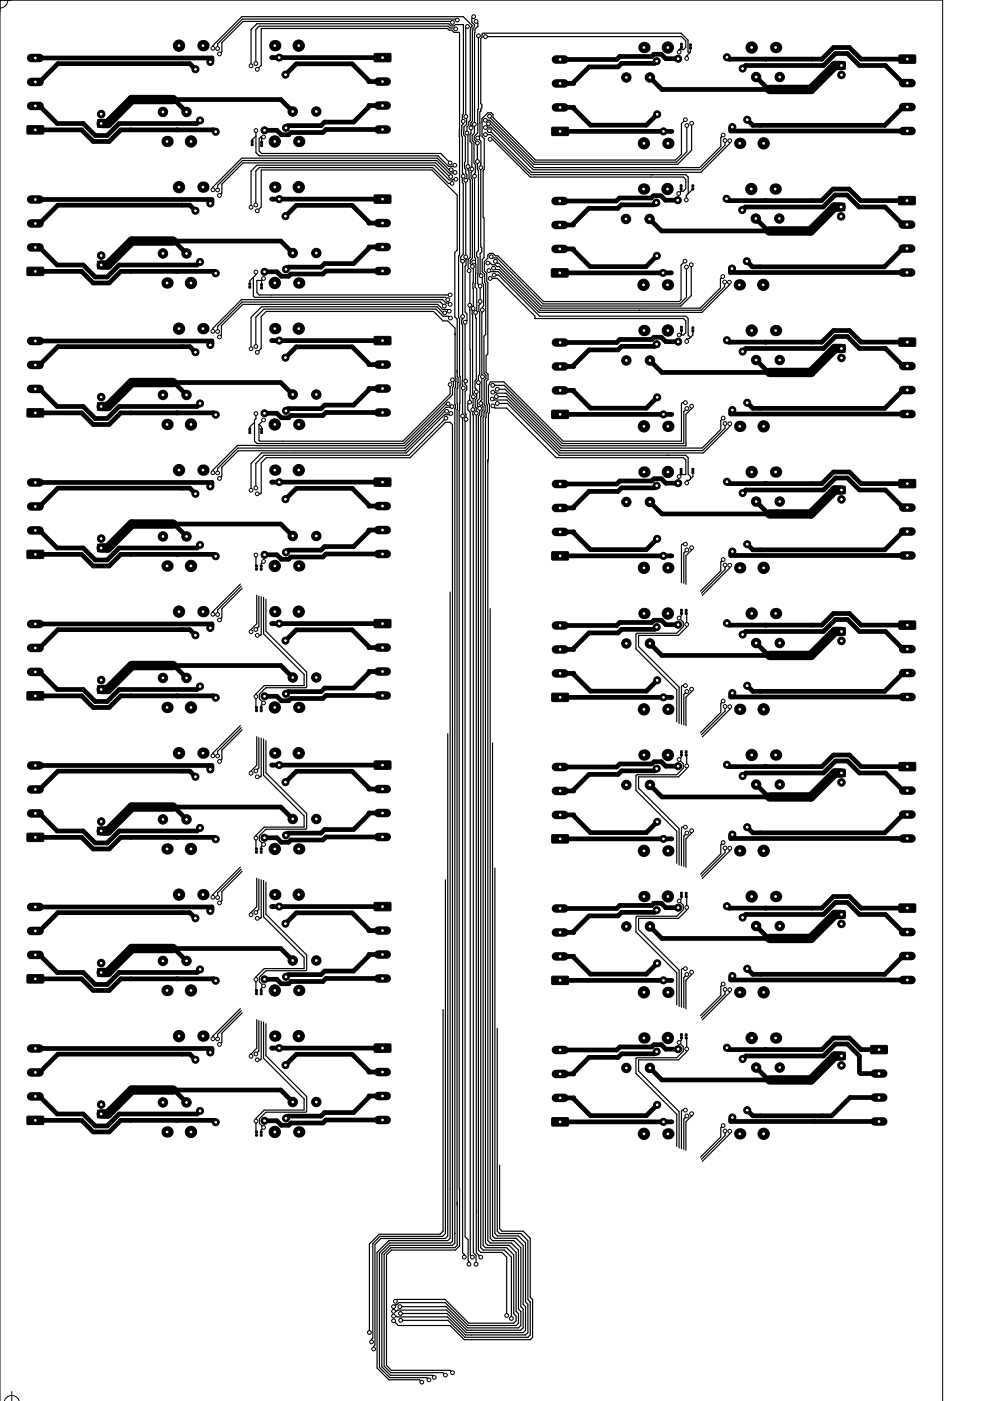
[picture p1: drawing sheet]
<svg xmlns="http://www.w3.org/2000/svg" width="210mm" height="297mm" viewBox="0 0 210 297" stroke-linecap="round" stroke-linejoin="round" font-family="sans-serif">
<path d="M0 0v297.1M1.7 0a1.64 1.64 0 0 1-1.8 1.7M0 0h200v297.1M.9 297.1a1.67 1.67 0 0 1 1.6-1.2 1.67 1.67 0 0 1 1.6 1.2M2.5 295v2.1" fill="none" stroke="#000" stroke-width=".21"/>
<g fill="#000">
<circle cx="43.1" cy="9.7" r="1.2"/>
<circle cx="57.7" cy="12.2" r=".5"/>
<circle cx="58.3" cy="9.7" r="1.2"/>
<circle cx="136.6" cy="10.1" r="1.2"/>
<circle cx="164.6" cy="10.1" r="1.2"/>
<circle cx="35.4" cy="30" r="1.2"/>
<circle cx="43.1" cy="39.7" r="1.2"/>
<circle cx="58.3" cy="39.7" r="1.2"/>
<circle cx="63.4" cy="30" r="1.2"/>
<circle cx="141.7" cy="30.4" r="1.2"/>
<circle cx="142.3" cy="27.9" r=".5"/>
<circle cx="156.9" cy="30.4" r="1.2"/>
<circle cx="35.4" cy="60" r="1.2"/>
<circle cx="57.7" cy="42.2" r=".5"/>
<circle cx="63.4" cy="60" r="1.2"/>
<circle cx="136.5" cy="40.1" r="1.2"/>
<circle cx="142.3" cy="57.9" r=".5"/>
<circle cx="164.5" cy="40.1" r="1.2"/>
<circle cx="43.1" cy="69.7" r="1.2"/>
<circle cx="57.7" cy="72.2" r=".5"/>
<circle cx="58.3" cy="69.7" r="1.2"/>
<circle cx="136.6" cy="70.1" r="1.2"/>
<circle cx="141.6" cy="60.4" r="1.2"/>
<circle cx="156.9" cy="60.4" r="1.2"/>
<circle cx="164.6" cy="70.1" r="1.2"/>
<circle cx="35.4" cy="90" r="1.2"/>
<circle cx="43.1" cy="99.7" r="1.2"/>
<circle cx="58.3" cy="99.7" r="1.2"/>
<circle cx="63.4" cy="90" r="1.2"/>
<circle cx="141.7" cy="90.4" r="1.2"/>
<circle cx="142.3" cy="87.9" r=".5"/>
<circle cx="156.9" cy="90.4" r="1.2"/>
<circle cx="35.4" cy="120" r="1.2"/>
<circle cx="57.7" cy="102.2" r=".5"/>
<circle cx="63.4" cy="120" r="1.2"/>
<circle cx="136.6" cy="100.1" r="1.2"/>
<circle cx="142.3" cy="117.9" r=".5"/>
<circle cx="164.6" cy="100.1" r="1.2"/>
<circle cx="43.1" cy="129.7" r="1.2"/>
<circle cx="57.7" cy="132.2" r=".5"/>
<circle cx="58.3" cy="129.7" r="1.2"/>
<circle cx="136.6" cy="130.1" r="1.2"/>
<circle cx="141.7" cy="120.4" r="1.2"/>
<circle cx="156.9" cy="120.4" r="1.2"/>
<circle cx="164.6" cy="130.1" r="1.2"/>
<circle cx="35.4" cy="150" r="1.2"/>
<circle cx="43.1" cy="159.7" r="1.2"/>
<circle cx="58.3" cy="159.7" r="1.2"/>
<circle cx="63.4" cy="150" r="1.2"/>
<circle cx="141.7" cy="150.4" r="1.2"/>
<circle cx="142.3" cy="147.9" r=".5"/>
<circle cx="156.9" cy="150.4" r="1.2"/>
<circle cx="35.4" cy="180" r="1.2"/>
<circle cx="57.7" cy="162.2" r=".5"/>
<circle cx="63.4" cy="180" r="1.2"/>
<circle cx="136.6" cy="160.1" r="1.2"/>
<circle cx="142.3" cy="177.9" r=".5"/>
<circle cx="164.6" cy="160.1" r="1.2"/>
<circle cx="43.1" cy="189.7" r="1.2"/>
<circle cx="57.7" cy="192.2" r=".5"/>
<circle cx="58.3" cy="189.7" r="1.2"/>
<circle cx="136.6" cy="190.1" r="1.2"/>
<circle cx="141.7" cy="180.4" r="1.2"/>
<circle cx="156.9" cy="180.4" r="1.2"/>
<circle cx="164.6" cy="190.1" r="1.2"/>
<circle cx="35.4" cy="210" r="1.2"/>
<circle cx="43.1" cy="219.7" r="1.2"/>
<circle cx="58.3" cy="219.7" r="1.2"/>
<circle cx="63.4" cy="210" r="1.2"/>
<circle cx="141.7" cy="210.4" r="1.2"/>
<circle cx="142.3" cy="207.9" r=".5"/>
<circle cx="156.9" cy="210.4" r="1.2"/>
<circle cx="35.4" cy="240" r="1.2"/>
<circle cx="57.7" cy="222.2" r=".5"/>
<circle cx="63.4" cy="240" r="1.2"/>
<circle cx="136.6" cy="220.1" r="1.2"/>
<circle cx="142.3" cy="237.9" r=".5"/>
<circle cx="164.6" cy="220.1" r="1.2"/>
<circle cx="141.7" cy="240.4" r="1.2"/>
<circle cx="156.9" cy="240.4" r="1.2"/>
</g>
<g fill="#000" stroke="#000" stroke-width=".21">
<path d="M79.4 11.4l3.4-.1 .2 .2-.1 1.5-.2 .1h-3.2l-.1-.2zM144.4 9.2h.4l-.1 .4h-.3zM144.4 9.8h.4l-.1 .4h-.3zM146.3 9.3h.4v.4h-.4zM146.3 10h.4v.4h-.4zM177.7 13.1h1.6v1.6h-1.6zM190.8 11.7h3.3l.2 .2v1.4l-.3 .1h-3.1l-.2-.2zM5.8 26.7h3.3l.2 .2v1.4l-.2 .1h-3.2l-.2-.2zM20.7 25.4h1.6v1.6h-1.6zM53.3 30.5h.4v.4l-.4-.1zM53.3 29.8h.4v.4h-.4zM55.3 30.6l.4 .1v.4l-.4-.1z"/>
<path d="M55.3 30h.4v.4h-.4zM117.1 27h3.4l.1 .2v1.4l-.2 .2-3.2-.1-.2-.2zM144.3 39.2h.4v.4h-.4zM144.3 39.8h.4v.4h-.4zM146.8 39.2h.4v.4h-.4zM146.8 39.8l.4 .1v.4l-.4-.1zM5.8 56.7h3.3l.2 .2v1.4l-.3 .1h-3.1l-.2-.2zM20.7 55.4h1.6v1.6h-1.6zM52.8 60h.4v.4h-.4zM79.4 41.4l3.4-.1 .2 .2-.1 1.5-.2 .1h-3.2l-.1-.2zM117 57h3.4l.2 .2-.1 1.4-.2 .2-3.2-.1-.1-.2zM177.6 43.1h1.7v1.6h-1.7z"/>
<path d="M190.7 41.7h3.4l.1 .2v1.4l-.2 .1h-3.2l-.2-.2zM52.8 60.7h.4v.4h-.4zM55.3 60.8h.4v.4h-.4zM55.3 60.2h.4v.4h-.4zM79.4 71.4l3.4-.1 .2 .2-.1 1.5-.2 .1h-3.2l-.1-.2zM144.4 69.2h.4l-.1 .4h-.3zM144.4 69.8h.4l-.1 .4h-.3zM146.8 69.3h.4v.4h-.4zM146.8 70h.4v.4h-.4zM177.7 73.1h1.6v1.6h-1.6zM190.8 71.7h3.3l.2 .2v1.4l-.3 .1h-3.1l-.2-.2zM5.8 86.7h3.3l.2 .2v1.4l-.3 .1h-3.1l-.2-.2z"/>
<path d="M20.7 85.4h1.6v1.6h-1.6zM52.8 91.5h.4v.4h-.4zM52.8 90.8h.4v.4h-.4zM55.3 91.5h.4v.4h-.4zM55.3 90.8h.4v.4h-.4zM117.1 87h3.4l.1 .2v1.4l-.2 .2-3.2-.1-.2-.2zM144.3 99.3h.4v.4h-.4zM144.3 100h.4v.4h-.4zM146.8 99.3h.4v.4h-.4zM146.8 100h.4v.4h-.4zM5.8 116.7h3.3l.2 .2v1.4l-.3 .1h-3.1l-.2-.2zM20.7 115.4h1.6v1.6h-1.6z"/>
<path d="M54.2 119.8h.4v.4h-.4zM55.2 119.8h.4v.4h-.4zM79.4 101.4l3.4-.1 .2 .2-.1 1.5-.2 .1h-3.2l-.1-.2zM117.1 117h3.4l.1 .2v1.4l-.2 .2-3.2-.1-.2-.2zM177.7 103.1h1.6v1.6h-1.6zM190.8 101.7h3.3l.2 .2v1.4l-.3 .1h-3.1l-.2-.2zM54.2 120.5h.4v.4h-.4zM55.2 120.5h.4v.4h-.4zM79.4 131.4l3.4-.1 .2 .2-.1 1.5-.2 .1h-3.2l-.1-.2zM144.4 129.8h.4l-.1 .4h-.3zM144.4 129.2h.4l-.1 .4h-.3zM145.4 129.9h.4l-.1 .4h-.3z"/>
<path d="M145.4 129.2h.4l-.1 .4h-.3zM177.7 133.1h1.6v1.6h-1.6zM190.8 131.7h3.3l.2 .2v1.4l-.3 .1h-3.1l-.2-.2zM5.8 146.7h3.3l.2 .2v1.4l-.3 .1h-3.1l-.2-.2zM20.7 145.4h1.6v1.6h-1.6zM54.2 149.8h.4v.4h-.4zM54.2 150.5h.4v.4h-.4zM55.2 149.8h.4v.4h-.4zM55.2 150.5h.4v.4h-.4zM117.1 147h3.4l.1 .2v1.4l-.2 .2-3.2-.1-.2-.2zM144.4 159.8h.4l-.1 .4h-.3zM144.4 159.2h.4l-.1 .4h-.3z"/>
<path d="M145.4 159.9h.4l-.1 .4h-.3zM145.4 159.2h.4l-.1 .4h-.3zM5.8 176.7h3.3l.2 .2v1.4l-.3 .1h-3.1l-.2-.2zM20.7 175.4h1.6v1.6h-1.6zM54.2 179.8h.4v.4h-.4zM55.2 179.8h.4v.4h-.4zM79.4 161.4l3.4-.1 .2 .2-.1 1.5-.2 .1h-3.2l-.1-.2zM117.1 177h3.4l.1 .2v1.4l-.2 .2-3.2-.1-.2-.2zM177.7 163.1h1.6v1.6h-1.6zM190.8 161.7h3.3l.2 .2v1.4l-.3 .1h-3.1l-.2-.2zM54.2 180.5h.4v.4h-.4zM55.2 180.5h.4v.4h-.4z"/>
<path d="M79.4 191.4l3.4-.1 .2 .2-.1 1.5-.2 .1h-3.2l-.1-.2zM144.4 189.8h.4l-.1 .4h-.3zM144.4 189.2h.4l-.1 .4h-.3zM145.4 189.9h.4l-.1 .4h-.3zM145.4 189.2h.4l-.1 .4h-.3zM177.7 193.1h1.6v1.6h-1.6zM190.8 191.7h3.3l.2 .2v1.4l-.3 .1h-3.1l-.2-.2zM5.8 206.7h3.3l.2 .2v1.4l-.3 .1h-3.1l-.2-.2zM20.7 205.4h1.6v1.6h-1.6zM54.2 209.8h.4v.4h-.4zM54.2 210.5h.4v.4h-.4zM55.2 209.8h.4v.4h-.4z"/>
<path d="M55.2 210.5h.4v.4h-.4zM117.1 207h3.4l.1 .2v1.4l-.2 .2-3.2-.1-.2-.2zM144.4 219.8h.4l-.1 .4h-.3zM144.4 219.2h.4l-.1 .4h-.3zM145.4 219.9h.4l-.1 .4h-.3zM145.4 219.2h.4l-.1 .4h-.3zM5.8 236.7h3.3l.2 .2v1.4l-.3 .1h-3.1l-.2-.2zM20.7 235.4h1.6v1.6h-1.6zM54.2 239.8h.4v.4h-.4zM55.2 239.8h.4v.4h-.4zM79.4 221.4l3.4-.1 .2 .2-.1 1.5-.2 .1h-3.2l-.1-.2zM117.1 237h3.4l.1 .2v1.4l-.2 .2-3.2-.1-.2-.2z"/>
<path d="M177.7 223.1h1.6v1.6h-1.6zM184.8 221.7h3.3l.2 .2v1.4l-.3 .1h-3.1l-.2-.2zM54.2 240.5h.4v.4h-.4zM55.2 240.5h.4v.4h-.4z"/>
<circle cx="38" cy="9.7" r="1.2"/>
<circle cx="41.5" cy="14.7" r=".75"/>
<circle cx="44.6" cy="13.1" r=".75"/>
<circle cx="45.2" cy="10.2" r=".4"/>
<circle cx="46.2" cy="10.3" r=".4"/>
<circle cx="46.6" cy="11.4" r=".4"/>
<circle cx="53.3" cy="13.9" r=".4"/>
<circle cx="54.3" cy="13.5" r=".4"/>
<circle cx="54.6" cy="14.7" r=".4"/>
<circle cx="59.2" cy="12.2" r=".75"/>
<circle cx="60.6" cy="15.8" r=".75"/>
<circle cx="63.4" cy="9.7" r="1.2"/>
<circle cx="96" cy="4.8" r=".4"/>
<circle cx="96.7" cy="6.1" r=".4"/>
<circle cx="97" cy="4.3" r=".4"/>
<circle cx="99.2" cy="5.6" r=".4"/>
<circle cx="100.5" cy="3.5" r=".4"/>
<circle cx="101" cy="4.5" r=".4"/>
<circle cx="101.5" cy="7.6" r=".4"/>
<circle cx="103" cy="7.8" r=".4"/>
<circle cx="132.9" cy="16.4" r="1"/>
<circle cx="137.9" cy="16.4" r="1"/>
<circle cx="139.3" cy="13" r=".75"/>
<circle cx="141.7" cy="10.1" r="1.2"/>
<circle cx="143.9" cy="12.4" r=".75"/>
<circle cx="144.1" cy="11" r=".4"/>
<circle cx="145.7" cy="12.4" r=".4"/>
<circle cx="154.2" cy="12.1" r=".75"/>
<circle cx="157.6" cy="14.5" r=".75"/>
<circle cx="159.5" cy="10.1" r="1.2"/>
<circle cx="160.4" cy="16.3" r="1"/>
<circle cx="165.4" cy="16.3" r="1"/>
<circle cx="178.5" cy="15.9" r=".8"/>
<circle cx="21.5" cy="24.2" r=".8"/>
<circle cx="34.6" cy="23.7" r="1"/>
<circle cx="38" cy="39.7" r="1.2"/>
<circle cx="39.6" cy="23.7" r="1"/>
<circle cx="40.5" cy="30" r="1.2"/>
<circle cx="42.4" cy="25.5" r=".75"/>
<circle cx="45.8" cy="27.9" r=".75"/>
<circle cx="54.3" cy="27.7" r=".4"/>
<circle cx="55.9" cy="29" r=".4"/>
<circle cx="56.1" cy="27.6" r=".75"/>
<circle cx="58.3" cy="30" r="1.2"/>
<circle cx="60.7" cy="27.1" r=".75"/>
<circle cx="62.1" cy="23.6" r="1"/>
<circle cx="63.4" cy="39.7" r="1.2"/>
<circle cx="67.1" cy="23.6" r="1"/>
<circle cx="95.5" cy="34.5" r=".4"/>
<circle cx="95.6" cy="37.4" r=".4"/>
<circle cx="95.7" cy="36" r=".4"/>
<circle cx="95.9" cy="38.9" r=".4"/>
<circle cx="96.5" cy="35" r=".4"/>
<circle cx="96.5" cy="36.6" r=".4"/>
<circle cx="96.7" cy="38" r=".4"/>
<circle cx="98.3" cy="25.7" r=".4"/>
<circle cx="98.3" cy="37.4" r=".4"/>
<circle cx="98.8" cy="38.2" r=".4"/>
<circle cx="98.8" cy="24.7" r=".4"/>
<circle cx="99.1" cy="28.2" r=".4"/>
<circle cx="99.3" cy="35.3" r=".4"/>
<circle cx="99.9" cy="27.1" r=".4"/>
<circle cx="100.1" cy="35.8" r=".4"/>
<circle cx="100.6" cy="26.4" r=".4"/>
<circle cx="100.7" cy="37.4" r=".4"/>
<circle cx="101.3" cy="34.2" r=".4"/>
<circle cx="101.3" cy="30.3" r=".4"/>
<circle cx="101.4" cy="29.2" r=".4"/>
<circle cx="102" cy="35.5" r=".4"/>
<circle cx="103" cy="25.5" r=".4"/>
<circle cx="103" cy="28.5" r=".4"/>
<circle cx="103" cy="27" r=".4"/>
<circle cx="103.6" cy="26.2" r=".4"/>
<circle cx="103.8" cy="27.7" r=".4"/>
<circle cx="103.9" cy="24.6" r=".4"/>
<circle cx="104" cy="29.5" r=".4"/>
<circle cx="136.6" cy="30.4" r="1.2"/>
<circle cx="139.4" cy="24.2" r=".75"/>
<circle cx="140.8" cy="27.9" r=".75"/>
<circle cx="145.4" cy="25.4" r=".4"/>
<circle cx="145.7" cy="26.6" r=".4"/>
<circle cx="146.7" cy="26.1" r=".4"/>
<circle cx="153.4" cy="28.6" r=".4"/>
<circle cx="153.8" cy="29.8" r=".4"/>
<circle cx="154.8" cy="29.8" r=".4"/>
<circle cx="155.4" cy="26.9" r=".75"/>
<circle cx="158.5" cy="25.4" r=".75"/>
<circle cx="162" cy="30.4" r="1.2"/>
<circle cx="21.5" cy="54.2" r=".8"/>
<circle cx="34.6" cy="53.7" r="1"/>
<circle cx="39.6" cy="53.7" r="1"/>
<circle cx="40.5" cy="60" r="1.2"/>
<circle cx="41.5" cy="44.7" r=".75"/>
<circle cx="42.4" cy="55.5" r=".75"/>
<circle cx="44.6" cy="43.1" r=".75"/>
<circle cx="45.2" cy="40.2" r=".4"/>
<circle cx="45.8" cy="57.9" r=".75"/>
<circle cx="46.2" cy="40.3" r=".4"/>
<circle cx="46.6" cy="41.4" r=".4"/>
<circle cx="53.3" cy="43.9" r=".4"/>
<circle cx="54.3" cy="43.5" r=".4"/>
<circle cx="54.3" cy="57.7" r=".4"/>
<circle cx="54.6" cy="44.7" r=".4"/>
<circle cx="55.9" cy="59" r=".4"/>
<circle cx="56.1" cy="57.6" r=".75"/>
<circle cx="58.3" cy="60" r="1.2"/>
<circle cx="59.2" cy="42.2" r=".75"/>
<circle cx="60.6" cy="45.8" r=".75"/>
<circle cx="60.7" cy="57.1" r=".75"/>
<circle cx="62.1" cy="53.6" r="1"/>
<circle cx="67.1" cy="53.6" r="1"/>
<circle cx="98.1" cy="55.4" r=".4"/>
<circle cx="98.8" cy="54.5" r=".4"/>
<circle cx="99.5" cy="57.4" r=".4"/>
<circle cx="100.2" cy="56.5" r=".4"/>
<circle cx="100.5" cy="55.5" r=".4"/>
<circle cx="102.1" cy="58.5" r=".4"/>
<circle cx="103.5" cy="55.8" r=".4"/>
<circle cx="103.7" cy="57.4" r=".4"/>
<circle cx="104" cy="59" r=".4"/>
<circle cx="104.2" cy="54.4" r=".4"/>
<circle cx="104.7" cy="56.9" r=".4"/>
<circle cx="104.8" cy="58.3" r=".4"/>
<circle cx="105.1" cy="55.4" r=".4"/>
<circle cx="132.8" cy="46.4" r="1"/>
<circle cx="137.8" cy="46.4" r="1"/>
<circle cx="139.2" cy="43" r=".75"/>
<circle cx="139.4" cy="54.2" r=".75"/>
<circle cx="140.7" cy="57.9" r=".75"/>
<circle cx="141.6" cy="40.1" r="1.2"/>
<circle cx="143.8" cy="42.4" r=".75"/>
<circle cx="144" cy="41" r=".4"/>
<circle cx="145.3" cy="55.4" r=".4"/>
<circle cx="145.6" cy="42.4" r=".4"/>
<circle cx="145.6" cy="56.6" r=".4"/>
<circle cx="146.7" cy="56.1" r=".4"/>
<circle cx="153.3" cy="58.6" r=".4"/>
<circle cx="153.7" cy="59.8" r=".4"/>
<circle cx="154.1" cy="42.1" r=".75"/>
<circle cx="154.7" cy="59.8" r=".4"/>
<circle cx="155.3" cy="56.9" r=".75"/>
<circle cx="157.5" cy="44.5" r=".75"/>
<circle cx="158.4" cy="55.4" r=".75"/>
<circle cx="159.4" cy="40.1" r="1.2"/>
<circle cx="160.3" cy="46.3" r="1"/>
<circle cx="165.3" cy="46.3" r="1"/>
<circle cx="178.4" cy="45.9" r=".8"/>
<circle cx="38" cy="69.7" r="1.2"/>
<circle cx="41.5" cy="74.7" r=".75"/>
<circle cx="44.6" cy="73.1" r=".75"/>
<circle cx="45.2" cy="70.2" r=".4"/>
<circle cx="46.2" cy="70.3" r=".4"/>
<circle cx="46.6" cy="71.4" r=".4"/>
<circle cx="53.3" cy="73.9" r=".4"/>
<circle cx="54.3" cy="73.5" r=".4"/>
<circle cx="54.6" cy="74.7" r=".4"/>
<circle cx="59.2" cy="72.2" r=".75"/>
<circle cx="60.6" cy="75.8" r=".75"/>
<circle cx="63.4" cy="69.7" r="1.2"/>
<circle cx="94.3" cy="64.9" r=".4"/>
<circle cx="94.4" cy="66.3" r=".4"/>
<circle cx="95" cy="63.5" r=".4"/>
<circle cx="95.3" cy="66" r=".4"/>
<circle cx="95.5" cy="62.5" r=".4"/>
<circle cx="95.5" cy="64.5" r=".4"/>
<circle cx="95.6" cy="67.4" r=".4"/>
<circle cx="98.1" cy="67.1" r=".4"/>
<circle cx="98.7" cy="68.3" r=".4"/>
<circle cx="99.7" cy="64.7" r=".4"/>
<circle cx="100.4" cy="65.4" r=".4"/>
<circle cx="100.9" cy="66.3" r=".4"/>
<circle cx="101.9" cy="63.9" r=".4"/>
<circle cx="101.9" cy="60.7" r=".4"/>
<circle cx="102.3" cy="65.7" r=".4"/>
<circle cx="102.4" cy="79.9" r=".4"/>
<circle cx="132.9" cy="76.4" r="1"/>
<circle cx="136.5" cy="60.4" r="1.2"/>
<circle cx="137.9" cy="76.4" r="1"/>
<circle cx="139.3" cy="73" r=".75"/>
<circle cx="141.7" cy="70.1" r="1.2"/>
<circle cx="143.9" cy="72.4" r=".75"/>
<circle cx="144.1" cy="71" r=".4"/>
<circle cx="145.7" cy="72.4" r=".4"/>
<circle cx="154.2" cy="72.1" r=".75"/>
<circle cx="157.6" cy="74.5" r=".75"/>
<circle cx="159.5" cy="70.1" r="1.2"/>
<circle cx="160.4" cy="76.3" r="1"/>
<circle cx="161.9" cy="60.4" r="1.2"/>
<circle cx="165.4" cy="76.3" r="1"/>
<circle cx="178.5" cy="75.9" r=".8"/>
<circle cx="21.5" cy="84.2" r=".8"/>
<circle cx="34.6" cy="83.7" r="1"/>
<circle cx="38" cy="99.7" r="1.2"/>
<circle cx="39.6" cy="83.7" r="1"/>
<circle cx="40.5" cy="90" r="1.2"/>
<circle cx="42.4" cy="85.5" r=".75"/>
<circle cx="45.8" cy="87.9" r=".75"/>
<circle cx="54.3" cy="87.7" r=".4"/>
<circle cx="55.9" cy="89" r=".4"/>
<circle cx="56.1" cy="87.6" r=".75"/>
<circle cx="58.3" cy="90" r="1.2"/>
<circle cx="60.7" cy="87.1" r=".75"/>
<circle cx="62.1" cy="83.6" r="1"/>
<circle cx="63.4" cy="99.7" r="1.2"/>
<circle cx="67.1" cy="83.6" r="1"/>
<circle cx="94.6" cy="88.7" r=".4"/>
<circle cx="94.8" cy="87.2" r=".4"/>
<circle cx="95.1" cy="85.6" r=".4"/>
<circle cx="95.5" cy="81.5" r=".4"/>
<circle cx="95.7" cy="87.7" r=".4"/>
<circle cx="95.9" cy="86.2" r=".4"/>
<circle cx="96" cy="80.5" r=".4"/>
<circle cx="98.1" cy="88.2" r=".4"/>
<circle cx="98.3" cy="82.3" r=".4"/>
<circle cx="98.8" cy="80.8" r=".4"/>
<circle cx="98.9" cy="88.9" r=".4"/>
<circle cx="99.6" cy="85.3" r=".4"/>
<circle cx="100.3" cy="86.8" r=".4"/>
<circle cx="100.4" cy="84.1" r=".4"/>
<circle cx="101" cy="83.1" r=".4"/>
<circle cx="101.1" cy="87.6" r=".4"/>
<circle cx="101.5" cy="81.1" r=".4"/>
<circle cx="101.8" cy="86.6" r=".4"/>
<circle cx="102" cy="85.5" r=".4"/>
<circle cx="104.4" cy="84.6" r=".4"/>
<circle cx="104.5" cy="81.7" r=".4"/>
<circle cx="104.5" cy="83.2" r=".4"/>
<circle cx="104.6" cy="86.1" r=".4"/>
<circle cx="105.3" cy="84.1" r=".4"/>
<circle cx="105.5" cy="85.5" r=".4"/>
<circle cx="105.5" cy="82.5" r=".4"/>
<circle cx="136.6" cy="90.4" r="1.2"/>
<circle cx="139.4" cy="84.2" r=".75"/>
<circle cx="140.8" cy="87.9" r=".75"/>
<circle cx="145.4" cy="85.4" r=".4"/>
<circle cx="145.7" cy="86.6" r=".4"/>
<circle cx="146.7" cy="86.1" r=".4"/>
<circle cx="153.4" cy="88.6" r=".4"/>
<circle cx="153.8" cy="89.8" r=".4"/>
<circle cx="154.8" cy="89.8" r=".4"/>
<circle cx="155.4" cy="86.9" r=".75"/>
<circle cx="158.5" cy="85.4" r=".75"/>
<circle cx="162" cy="90.4" r="1.2"/>
<circle cx="21.5" cy="114.2" r=".8"/>
<circle cx="34.6" cy="113.7" r="1"/>
<circle cx="39.6" cy="113.7" r="1"/>
<circle cx="40.5" cy="120" r="1.2"/>
<circle cx="41.5" cy="104.7" r=".75"/>
<circle cx="42.4" cy="115.5" r=".75"/>
<circle cx="44.6" cy="103.1" r=".75"/>
<circle cx="45.2" cy="100.2" r=".4"/>
<circle cx="45.8" cy="117.9" r=".75"/>
<circle cx="46.2" cy="100.3" r=".4"/>
<circle cx="46.6" cy="101.4" r=".4"/>
<circle cx="53.3" cy="103.9" r=".4"/>
<circle cx="54.3" cy="103.5" r=".4"/>
<circle cx="54.3" cy="117.7" r=".4"/>
<circle cx="54.6" cy="104.7" r=".4"/>
<circle cx="55.9" cy="119" r=".4"/>
<circle cx="56.1" cy="117.6" r=".75"/>
<circle cx="58.3" cy="120" r="1.2"/>
<circle cx="59.2" cy="102.2" r=".75"/>
<circle cx="60.6" cy="105.8" r=".75"/>
<circle cx="60.7" cy="117.1" r=".75"/>
<circle cx="62.1" cy="113.6" r="1"/>
<circle cx="67.1" cy="113.6" r="1"/>
<circle cx="132.9" cy="106.4" r="1"/>
<circle cx="137.9" cy="106.4" r="1"/>
<circle cx="139.3" cy="103" r=".75"/>
<circle cx="139.4" cy="114.2" r=".75"/>
<circle cx="140.8" cy="117.9" r=".75"/>
<circle cx="141.7" cy="100.1" r="1.2"/>
<circle cx="143.9" cy="102.4" r=".75"/>
<circle cx="144.1" cy="101" r=".4"/>
<circle cx="145.4" cy="115.4" r=".4"/>
<circle cx="145.7" cy="102.4" r=".4"/>
<circle cx="145.7" cy="116.6" r=".4"/>
<circle cx="146.7" cy="116.1" r=".4"/>
<circle cx="153.4" cy="118.6" r=".4"/>
<circle cx="153.8" cy="119.8" r=".4"/>
<circle cx="154.2" cy="102.1" r=".75"/>
<circle cx="154.8" cy="119.8" r=".4"/>
<circle cx="155.4" cy="116.9" r=".75"/>
<circle cx="157.6" cy="104.5" r=".75"/>
<circle cx="158.5" cy="115.4" r=".75"/>
<circle cx="159.5" cy="100.1" r="1.2"/>
<circle cx="160.4" cy="106.3" r="1"/>
<circle cx="165.4" cy="106.3" r="1"/>
<circle cx="178.5" cy="105.9" r=".8"/>
<circle cx="38" cy="129.7" r="1.2"/>
<circle cx="41.5" cy="134.7" r=".75"/>
<circle cx="44.6" cy="133.1" r=".75"/>
<circle cx="45.2" cy="130.2" r=".4"/>
<circle cx="46.2" cy="130.3" r=".4"/>
<circle cx="46.6" cy="131.4" r=".4"/>
<circle cx="53.3" cy="133.9" r=".4"/>
<circle cx="54.3" cy="133.5" r=".4"/>
<circle cx="54.6" cy="134.7" r=".4"/>
<circle cx="59.2" cy="132.2" r=".75"/>
<circle cx="60.6" cy="135.8" r=".75"/>
<circle cx="63.4" cy="129.7" r="1.2"/>
<circle cx="132.9" cy="136.4" r="1"/>
<circle cx="136.6" cy="120.4" r="1.2"/>
<circle cx="137.9" cy="136.4" r="1"/>
<circle cx="139.3" cy="133" r=".75"/>
<circle cx="141.7" cy="130.1" r="1.2"/>
<circle cx="143.9" cy="132.4" r=".75"/>
<circle cx="144.1" cy="131" r=".4"/>
<circle cx="145.7" cy="132.4" r=".4"/>
<circle cx="154.2" cy="132.1" r=".75"/>
<circle cx="157.6" cy="134.5" r=".75"/>
<circle cx="159.5" cy="130.1" r="1.2"/>
<circle cx="160.4" cy="136.3" r="1"/>
<circle cx="162" cy="120.4" r="1.2"/>
<circle cx="165.4" cy="136.3" r="1"/>
<circle cx="178.5" cy="135.9" r=".8"/>
<circle cx="21.5" cy="144.2" r=".8"/>
<circle cx="34.6" cy="143.7" r="1"/>
<circle cx="38" cy="159.7" r="1.2"/>
<circle cx="39.6" cy="143.7" r="1"/>
<circle cx="40.5" cy="150" r="1.2"/>
<circle cx="42.4" cy="145.5" r=".75"/>
<circle cx="45.8" cy="147.9" r=".75"/>
<circle cx="54.3" cy="147.7" r=".4"/>
<circle cx="55.9" cy="149" r=".4"/>
<circle cx="56.1" cy="147.6" r=".75"/>
<circle cx="58.3" cy="150" r="1.2"/>
<circle cx="60.7" cy="147.1" r=".75"/>
<circle cx="62.1" cy="143.6" r="1"/>
<circle cx="63.4" cy="159.7" r="1.2"/>
<circle cx="67.1" cy="143.6" r="1"/>
<circle cx="136.6" cy="150.4" r="1.2"/>
<circle cx="139.4" cy="144.2" r=".75"/>
<circle cx="140.8" cy="147.9" r=".75"/>
<circle cx="145.4" cy="145.4" r=".4"/>
<circle cx="145.7" cy="146.6" r=".4"/>
<circle cx="146.7" cy="146.1" r=".4"/>
<circle cx="153.4" cy="148.6" r=".4"/>
<circle cx="153.8" cy="149.8" r=".4"/>
<circle cx="154.8" cy="149.8" r=".4"/>
<circle cx="155.4" cy="146.9" r=".75"/>
<circle cx="158.5" cy="145.4" r=".75"/>
<circle cx="162" cy="150.4" r="1.2"/>
<circle cx="21.5" cy="174.2" r=".8"/>
<circle cx="34.6" cy="173.7" r="1"/>
<circle cx="39.6" cy="173.7" r="1"/>
<circle cx="40.5" cy="180" r="1.2"/>
<circle cx="41.5" cy="164.7" r=".75"/>
<circle cx="42.4" cy="175.5" r=".75"/>
<circle cx="44.6" cy="163.1" r=".75"/>
<circle cx="45.2" cy="160.2" r=".4"/>
<circle cx="45.8" cy="177.9" r=".75"/>
<circle cx="46.2" cy="160.3" r=".4"/>
<circle cx="46.6" cy="161.4" r=".4"/>
<circle cx="53.3" cy="163.9" r=".4"/>
<circle cx="54.3" cy="163.5" r=".4"/>
<circle cx="54.3" cy="177.7" r=".4"/>
<circle cx="54.6" cy="164.7" r=".4"/>
<circle cx="55.9" cy="179" r=".4"/>
<circle cx="56.1" cy="177.6" r=".75"/>
<circle cx="58.3" cy="180" r="1.2"/>
<circle cx="59.2" cy="162.2" r=".75"/>
<circle cx="60.6" cy="165.8" r=".75"/>
<circle cx="60.7" cy="177.1" r=".75"/>
<circle cx="62.1" cy="173.6" r="1"/>
<circle cx="67.1" cy="173.6" r="1"/>
<circle cx="132.9" cy="166.4" r="1"/>
<circle cx="137.9" cy="166.4" r="1"/>
<circle cx="139.3" cy="163" r=".75"/>
<circle cx="139.4" cy="174.2" r=".75"/>
<circle cx="140.8" cy="177.9" r=".75"/>
<circle cx="141.7" cy="160.1" r="1.2"/>
<circle cx="143.9" cy="162.4" r=".75"/>
<circle cx="144.1" cy="161" r=".4"/>
<circle cx="145.4" cy="175.4" r=".4"/>
<circle cx="145.7" cy="162.4" r=".4"/>
<circle cx="145.7" cy="176.6" r=".4"/>
<circle cx="146.7" cy="176.1" r=".4"/>
<circle cx="153.4" cy="178.6" r=".4"/>
<circle cx="153.8" cy="179.8" r=".4"/>
<circle cx="154.2" cy="162.1" r=".75"/>
<circle cx="154.8" cy="179.8" r=".4"/>
<circle cx="155.4" cy="176.9" r=".75"/>
<circle cx="157.6" cy="164.5" r=".75"/>
<circle cx="158.5" cy="175.4" r=".75"/>
<circle cx="159.5" cy="160.1" r="1.2"/>
<circle cx="160.4" cy="166.3" r="1"/>
<circle cx="165.4" cy="166.3" r="1"/>
<circle cx="178.5" cy="165.9" r=".8"/>
<circle cx="38" cy="189.7" r="1.2"/>
<circle cx="41.5" cy="194.7" r=".75"/>
<circle cx="44.6" cy="193.1" r=".75"/>
<circle cx="45.2" cy="190.2" r=".4"/>
<circle cx="46.2" cy="190.3" r=".4"/>
<circle cx="46.6" cy="191.4" r=".4"/>
<circle cx="53.3" cy="193.9" r=".4"/>
<circle cx="54.3" cy="193.5" r=".4"/>
<circle cx="54.6" cy="194.7" r=".4"/>
<circle cx="59.2" cy="192.2" r=".75"/>
<circle cx="60.6" cy="195.8" r=".75"/>
<circle cx="63.4" cy="189.7" r="1.2"/>
<circle cx="132.9" cy="196.4" r="1"/>
<circle cx="136.6" cy="180.4" r="1.2"/>
<circle cx="137.9" cy="196.4" r="1"/>
<circle cx="139.3" cy="193" r=".75"/>
<circle cx="141.7" cy="190.1" r="1.2"/>
<circle cx="143.9" cy="192.4" r=".75"/>
<circle cx="144.1" cy="191" r=".4"/>
<circle cx="145.7" cy="192.4" r=".4"/>
<circle cx="154.2" cy="192.1" r=".75"/>
<circle cx="157.6" cy="194.5" r=".75"/>
<circle cx="159.5" cy="190.1" r="1.2"/>
<circle cx="160.4" cy="196.3" r="1"/>
<circle cx="162" cy="180.4" r="1.2"/>
<circle cx="165.4" cy="196.3" r="1"/>
<circle cx="178.5" cy="195.9" r=".8"/>
<circle cx="21.5" cy="204.2" r=".8"/>
<circle cx="34.6" cy="203.7" r="1"/>
<circle cx="38" cy="219.7" r="1.2"/>
<circle cx="39.6" cy="203.7" r="1"/>
<circle cx="40.5" cy="210" r="1.2"/>
<circle cx="42.4" cy="205.5" r=".75"/>
<circle cx="45.8" cy="207.9" r=".75"/>
<circle cx="54.3" cy="207.7" r=".4"/>
<circle cx="55.9" cy="209" r=".4"/>
<circle cx="56.1" cy="207.6" r=".75"/>
<circle cx="58.3" cy="210" r="1.2"/>
<circle cx="60.7" cy="207.1" r=".75"/>
<circle cx="62.1" cy="203.6" r="1"/>
<circle cx="63.4" cy="219.7" r="1.2"/>
<circle cx="67.1" cy="203.6" r="1"/>
<circle cx="136.6" cy="210.4" r="1.2"/>
<circle cx="139.4" cy="204.2" r=".75"/>
<circle cx="140.8" cy="207.9" r=".75"/>
<circle cx="145.4" cy="205.4" r=".4"/>
<circle cx="145.7" cy="206.6" r=".4"/>
<circle cx="146.7" cy="206.1" r=".4"/>
<circle cx="153.4" cy="208.6" r=".4"/>
<circle cx="153.8" cy="209.8" r=".4"/>
<circle cx="154.8" cy="209.8" r=".4"/>
<circle cx="155.4" cy="206.9" r=".75"/>
<circle cx="158.5" cy="205.4" r=".75"/>
<circle cx="162" cy="210.4" r="1.2"/>
<circle cx="21.5" cy="234.2" r=".8"/>
<circle cx="34.6" cy="233.7" r="1"/>
<circle cx="39.6" cy="233.7" r="1"/>
<circle cx="40.5" cy="240" r="1.2"/>
<circle cx="41.5" cy="224.7" r=".75"/>
<circle cx="42.4" cy="235.5" r=".75"/>
<circle cx="44.6" cy="223.1" r=".75"/>
<circle cx="45.2" cy="220.2" r=".4"/>
<circle cx="45.8" cy="237.9" r=".75"/>
<circle cx="46.2" cy="220.3" r=".4"/>
<circle cx="46.6" cy="221.4" r=".4"/>
<circle cx="53.3" cy="223.9" r=".4"/>
<circle cx="54.3" cy="223.5" r=".4"/>
<circle cx="54.3" cy="237.7" r=".4"/>
<circle cx="54.6" cy="224.7" r=".4"/>
<circle cx="55.9" cy="239" r=".4"/>
<circle cx="56.1" cy="237.6" r=".75"/>
<circle cx="58.3" cy="240" r="1.2"/>
<circle cx="59.2" cy="222.2" r=".75"/>
<circle cx="60.6" cy="225.8" r=".75"/>
<circle cx="60.7" cy="237.1" r=".75"/>
<circle cx="62.1" cy="233.6" r="1"/>
<circle cx="67.1" cy="233.6" r="1"/>
<circle cx="132.9" cy="226.4" r="1"/>
<circle cx="137.9" cy="226.4" r="1"/>
<circle cx="139.3" cy="223" r=".75"/>
<circle cx="139.4" cy="234.2" r=".75"/>
<circle cx="140.8" cy="237.9" r=".75"/>
<circle cx="141.7" cy="220.1" r="1.2"/>
<circle cx="143.9" cy="222.4" r=".75"/>
<circle cx="144.1" cy="221" r=".4"/>
<circle cx="145.4" cy="235.4" r=".4"/>
<circle cx="145.7" cy="222.4" r=".4"/>
<circle cx="145.7" cy="236.6" r=".4"/>
<circle cx="146.7" cy="236.1" r=".4"/>
<circle cx="153.4" cy="238.6" r=".4"/>
<circle cx="153.8" cy="239.8" r=".4"/>
<circle cx="154.2" cy="222.1" r=".75"/>
<circle cx="154.8" cy="239.8" r=".4"/>
<circle cx="155.4" cy="236.9" r=".75"/>
<circle cx="157.6" cy="224.5" r=".75"/>
<circle cx="158.5" cy="235.4" r=".75"/>
<circle cx="159.5" cy="220.1" r="1.2"/>
<circle cx="160.4" cy="226.3" r="1"/>
<circle cx="165.4" cy="226.3" r="1"/>
<circle cx="178.5" cy="225.9" r=".8"/>
<circle cx="136.6" cy="240.4" r="1.2"/>
<circle cx="162" cy="240.4" r="1.2"/>
<circle cx="83.5" cy="277" r=".4"/>
<circle cx="83.5" cy="278" r=".4"/>
<circle cx="83.5" cy="279" r=".4"/>
<circle cx="83.9" cy="275.9" r=".4"/>
<circle cx="84.8" cy="277" r=".4"/>
<circle cx="85" cy="278.5" r=".4"/>
<circle cx="85" cy="279.9" r=".4"/>
<circle cx="98.5" cy="266.5" r=".4"/>
<circle cx="99.5" cy="268" r=".4"/>
<circle cx="100.2" cy="266.5" r=".4"/>
<circle cx="101" cy="268" r=".4"/>
<circle cx="102" cy="266.5" r=".4"/>
<circle cx="107.5" cy="278.9" r=".4"/>
<circle cx="108.5" cy="279.5" r=".4"/>
<circle cx="78.4" cy="282.5" r=".4"/>
<circle cx="78.8" cy="284.5" r=".4"/>
<circle cx="79.3" cy="286" r=".4"/>
<circle cx="83.5" cy="280" r=".4"/>
<circle cx="89.5" cy="293" r=".4"/>
<circle cx="91" cy="292.5" r=".4"/>
<circle cx="92.1" cy="292" r=".4"/>
<circle cx="94.5" cy="291.5" r=".4"/>
<circle cx="96" cy="291" r=".4"/>
</g>
<g fill="none" stroke="#000" stroke-width="1.8">
<path d="M6.6 12.3h1.8M6.6 17.4h1.8M80.3 17.3h1.8M117.9 12.6h1.8M117.9 17.7h1.8M191.6 17.6h1.8M6.6 22.5h1.8M80.3 27.5h1.8M80.3 22.4h1.8M117.9 22.8h1.8M191.6 27.8h1.8M191.6 22.7h1.8"/>
<path d="M6.6 42.3h1.8M6.6 47.4h1.8M6.6 52.5h1.8M80.3 57.5h1.8M80.3 52.4h1.8M80.3 47.3h1.8M117.9 42.6h1.8M117.9 47.7h1.8M117.9 52.8h1.8M191.5 57.8h1.8M191.5 52.7h1.8M191.5 47.6h1.8"/>
<path d="M6.6 72.3h1.8M6.6 77.4h1.8M80.3 77.3h1.8M117.9 72.6h1.8M117.9 77.7h1.8M191.6 77.6h1.8M6.6 82.5h1.8M80.3 87.5h1.8M80.3 82.4h1.8M117.9 82.8h1.8M191.6 87.8h1.8M191.6 82.7h1.8"/>
<path d="M6.6 102.3h1.8M6.6 107.4h1.8M6.6 112.5h1.8M80.3 117.5h1.8M80.3 112.4h1.8M80.3 107.3h1.8M117.9 102.6h1.8M117.9 107.7h1.8M117.9 112.8h1.8M191.6 117.8h1.8M191.6 112.7h1.8M191.6 107.6h1.8"/>
<path d="M6.6 132.3h1.8M6.6 137.4h1.8M80.3 137.3h1.8M117.9 132.6h1.8M117.9 137.7h1.8M191.6 137.6h1.8M6.6 142.5h1.8M80.3 147.5h1.8M80.3 142.4h1.8M117.9 142.8h1.8M191.6 147.8h1.8M191.6 142.7h1.8"/>
<path d="M6.6 162.3h1.8M6.6 167.4h1.8M6.6 172.5h1.8M80.3 177.5h1.8M80.3 172.4h1.8M80.3 167.3h1.8M117.9 162.6h1.8M117.9 167.7h1.8M117.9 172.8h1.8M191.6 177.8h1.8M191.6 172.7h1.8M191.6 167.6h1.8"/>
<path d="M6.6 192.3h1.8M6.6 197.4h1.8M80.3 197.3h1.8M117.9 192.6h1.8M117.9 197.7h1.8M191.6 197.6h1.8M6.6 202.5h1.8M80.3 207.5h1.8M80.3 202.4h1.8M117.9 202.8h1.8M191.6 207.8h1.8M191.6 202.7h1.8"/>
<path d="M6.6 222.3h1.8M6.6 227.4h1.8M6.6 232.5h1.8M80.3 237.5h1.8M80.3 232.4h1.8M80.3 227.3h1.8M117.9 222.6h1.8M117.9 227.7h1.8M117.9 232.8h1.8M185.6 237.8h1.8M185.6 232.7h1.8M185.6 227.6h1.8"/>
</g>
<g fill="none" stroke="#000" stroke-width="1">
<path d="M7.5 12.3h37.5v.5l-.4 .3M41.5 14.7l-1.2-1.2h-28l-3.9 3.9h-.9M57.7 12.2h23.5M60.6 15.8l2.3-2.3h11.8l3.6 3.6v.2h2.9M137.9 16.4l2.5 2.6h22.9l.3-.3M139.3 13l-.4 .4h-7l-.8 .8h-6.1l-3.3 3.2v.3h-2.9M143.9 12.4h-2.6l-1-.9h-1.6l-.4 .5h-6.8l-.6 .6h-12.1M154.2 12.1l.4 .4h19.8l2.4-2.4h3.4l2.5 2.4h9.8M157.6 14.5l.6-.6h16.5l2.6-2.6h2.5l2.5 2.6h5.6l3.7 3.7h.9M160.4 16.3l2.7 2.7M7.5 22.5h.9l3.7 3.7h5.6l2.5 2.5h2.5l2.6-2.5h16.5l.6-.7M7.5 27.5h9.8l2.5 2.5h3.4l2.4-2.5h19.8l.4 .4"/>
<path d="M36.4 21.4l.3-.3h22.9l2.5 2.5M36.9 21.1l2.7 2.6M81.2 22.4h-2.9v.2l-3.3 3.3h-6.1l-.8 .7h-7l-.4 .5M81.2 27.5h-12.1l-.6 .6h-6.8l-.4 .5h-1.6l-1-1h-2.6M118.8 22.8h2.9v.2l3.6 3.5h11.8l2.3-2.3M118.8 27.9h23.5M155.4 26.9l-.4 .4v.5h37.5M192.5 22.7h-.9l-3.9 3.9h-28l-1.2-1.2M7.5 42.3h37.5v.5l-.4 .3M7.5 52.5h.9l3.7 3.7h5.6l2.5 2.5h2.5l2.6-2.5h16.5l.6-.7M7.5 57.5h9.8l2.5 2.5h3.4l2.4-2.5h19.8l.4 .4M36.4 51.4l.3-.3h22.9l2.5 2.5"/>
<path d="M36.9 51.1l2.7 2.6M41.5 44.7l-1.2-1.2h-28l-3.9 3.9h-.9M57.7 42.2h23.5M60.6 45.8l2.3-2.3h11.8l3.6 3.6v.2h2.9M81.2 52.4h-2.9v.2l-3.3 3.3h-6.1l-.8 .7h-7l-.4 .5M81.2 57.5h-12.1l-.6 .6h-6.8l-.4 .5h-1.6l-1-1h-2.6M118.8 52.8h2.9v.2l3.5 3.5h11.9l2.3-2.3M118.8 57.9h23.5M137.8 46.4l2.5 2.6h22.9l.3-.3M139.2 43l-.4 .4h-7l-.7 .8h-6.2l-3.3 3.2v.3h-2.8M143.8 42.4h-2.6l-1-.9h-1.5l-.5 .5h-6.8l-.6 .6h-12M154.2 42.1l.4 .4h19.7l2.5-2.4h3.3l2.5 2.4h9.8"/>
<path d="M155.3 56.9l-.3 .4v.5h37.4M157.5 44.5l.6-.6h16.5l2.6-2.6h2.5l2.6 2.6h5.5l3.7 3.7h.9M160.3 46.3l2.7 2.7M192.4 52.7h-.9l-3.9 3.9h-28l-1.1-1.2M7.5 72.3h37.5v.5l-.4 .3M41.5 74.7l-1.2-1.2h-28l-3.9 3.9h-.9M57.7 72.2h23.5M60.6 75.8l2.3-2.3h11.8l3.6 3.6v.2h2.9M137.9 76.4l2.5 2.6h22.9l.3-.3M139.3 73l-.4 .4h-7l-.8 .8h-6.1l-3.3 3.2v.3h-2.9M143.9 72.4h-2.6l-1-.9h-1.6l-.4 .5h-6.8l-.6 .6h-12.1M154.2 72.1l.4 .4h19.8l2.4-2.4h3.4l2.5 2.4h9.8"/>
<path d="M157.6 74.5l.6-.6h16.5l2.6-2.6h2.5l2.5 2.6h5.6l3.7 3.7h.9M160.4 76.3l2.7 2.7M7.5 82.5h.9l3.7 3.7h5.6l2.5 2.5h2.5l2.6-2.5h16.5l.6-.7M7.5 87.5h9.8l2.5 2.5h3.4l2.4-2.5h19.8l.4 .4M36.4 81.4l.3-.3h22.9l2.5 2.5M36.9 81.1l2.7 2.6M81.2 82.4h-2.9v.2l-3.3 3.3h-6.1l-.8 .7h-7l-.4 .5M81.2 87.5h-12.1l-.6 .6h-6.8l-.4 .5h-1.6l-1-1h-2.6M118.8 82.8h2.9v.2l3.6 3.5h11.8l2.3-2.3M118.8 87.9h23.5M155.4 86.9l-.4 .4v.5h37.5M192.5 82.7h-.9l-3.9 3.9h-28l-1.2-1.2"/>
<path d="M7.5 102.3h37.5v.5l-.4 .3M7.5 112.5h.9l3.7 3.7h5.6l2.5 2.5h2.5l2.6-2.5h16.5l.6-.7M7.5 117.5h9.8l2.5 2.5h3.4l2.4-2.5h19.8l.4 .4M36.4 111.4l.3-.3h22.9l2.5 2.5M36.9 111.1l2.7 2.6M41.5 104.7l-1.2-1.2h-28l-3.9 3.9h-.9M57.7 102.2h23.5M60.6 105.8l2.3-2.3h11.8l3.6 3.6v.2h2.9M81.2 112.4h-2.9v.2l-3.3 3.3h-6.1l-.8 .7h-7l-.4 .5M81.2 117.5h-12.1l-.6 .6h-6.8l-.4 .5h-1.6l-1-1h-2.6M118.8 112.8h2.9v.2l3.6 3.5h11.8l2.3-2.3M118.8 117.9h23.5"/>
<path d="M137.9 106.4l2.5 2.6h22.9l.3-.3M139.3 103l-.4 .4h-7l-.8 .8h-6.1l-3.3 3.2v.3h-2.9M143.9 102.4h-2.6l-1-.9h-1.6l-.4 .5h-6.8l-.6 .6h-12.1M154.2 102.1l.4 .4h19.8l2.4-2.4h3.4l2.5 2.4h9.8M155.4 116.9l-.4 .4v.5h37.5M157.6 104.5l.6-.6h16.5l2.6-2.6h2.5l2.5 2.6h5.6l3.7 3.7h.9M160.4 106.3l2.7 2.7M192.5 112.7h-.9l-3.9 3.9h-28l-1.2-1.2M7.5 132.3h37.5v.5l-.4 .3M41.5 134.7l-1.2-1.2h-28l-3.9 3.9h-.9M57.7 132.2h23.5M60.6 135.8l2.3-2.3h11.8l3.6 3.6v.2h2.9"/>
<path d="M137.9 136.4l2.5 2.6h22.9l.3-.3M139.3 133l-.4 .4h-7l-.8 .8h-6.1l-3.3 3.2v.3h-2.9M143.9 132.4h-2.6l-1-.9h-1.6l-.4 .5h-6.8l-.6 .6h-12.1M154.2 132.1l.4 .4h19.8l2.4-2.4h3.4l2.5 2.4h9.8M157.6 134.5l.6-.6h16.5l2.6-2.6h2.5l2.5 2.6h5.6l3.7 3.7h.9M160.4 136.3l2.7 2.7M7.5 142.5h.9l3.7 3.7h5.6l2.5 2.5h2.5l2.6-2.5h16.5l.6-.7M7.5 147.5h9.8l2.5 2.5h3.4l2.4-2.5h19.8l.4 .4M36.4 141.4l.3-.3h22.9l2.5 2.5M36.9 141.1l2.7 2.6M81.2 142.4h-2.9v.2l-3.3 3.3h-6.1l-.8 .7h-7l-.4 .5M81.2 147.5h-12.1l-.6 .6h-6.8l-.4 .5h-1.6l-1-1h-2.6"/>
<path d="M118.8 142.8h2.9v.2l3.6 3.5h11.8l2.3-2.3M118.8 147.9h23.5M155.4 146.9l-.4 .4v.5h37.5M192.5 142.7h-.9l-3.9 3.9h-28l-1.2-1.2M7.5 162.3h37.5v.5l-.4 .3M7.5 172.5h.9l3.7 3.7h5.6l2.5 2.5h2.5l2.6-2.5h16.5l.6-.7M7.5 177.5h9.8l2.5 2.5h3.4l2.4-2.5h19.8l.4 .4M36.4 171.4l.3-.3h22.9l2.5 2.5M36.9 171.1l2.7 2.6M41.5 164.7l-1.2-1.2h-28l-3.9 3.9h-.9M57.7 162.2h23.5M60.6 165.8l2.3-2.3h11.8l3.6 3.6v.2h2.9"/>
<path d="M81.2 172.4h-2.9v.2l-3.3 3.3h-6.1l-.8 .7h-7l-.4 .5M81.2 177.5h-12.1l-.6 .6h-6.8l-.4 .5h-1.6l-1-1h-2.6M118.8 172.8h2.9v.2l3.6 3.5h11.8l2.3-2.3M118.8 177.9h23.5M137.9 166.4l2.5 2.6h22.9l.3-.3M139.3 163l-.4 .4h-7l-.8 .8h-6.1l-3.3 3.2v.3h-2.9M143.9 162.4h-2.6l-1-.9h-1.6l-.4 .5h-6.8l-.6 .6h-12.1M154.2 162.1l.4 .4h19.8l2.4-2.4h3.4l2.5 2.4h9.8M155.4 176.9l-.4 .4v.5h37.5M157.6 164.5l.6-.6h16.5l2.6-2.6h2.5l2.5 2.6h5.6l3.7 3.7h.9M160.4 166.3l2.7 2.7M192.5 172.7h-.9l-3.9 3.9h-28l-1.2-1.2"/>
<path d="M7.5 192.3h37.5v.5l-.4 .3M41.5 194.7l-1.2-1.2h-28l-3.9 3.9h-.9M57.7 192.2h23.5M60.6 195.8l2.3-2.3h11.8l3.6 3.6v.2h2.9M137.9 196.4l2.5 2.6h22.9l.3-.3M139.3 193l-.4 .4h-7l-.8 .8h-6.1l-3.3 3.2v.3h-2.9M143.9 192.4h-2.6l-1-.9h-1.6l-.4 .5h-6.8l-.6 .6h-12.1M154.2 192.1l.4 .4h19.8l2.4-2.4h3.4l2.5 2.4h9.8M157.6 194.5l.6-.6h16.5l2.6-2.6h2.5l2.5 2.6h5.6l3.7 3.7h.9M160.4 196.3l2.7 2.7M7.5 202.5h.9l3.7 3.7h5.6l2.5 2.5h2.5l2.6-2.5h16.5l.6-.7M7.5 207.5h9.8l2.5 2.5h3.4l2.4-2.5h19.8l.4 .4"/>
<path d="M36.4 201.4l.3-.3h22.9l2.5 2.5M36.9 201.1l2.7 2.6M81.2 202.4h-2.9v.2l-3.3 3.3h-6.1l-.8 .7h-7l-.4 .5M81.2 207.5h-12.1l-.6 .6h-6.8l-.4 .5h-1.6l-1-1h-2.6M118.8 202.8h2.9v.2l3.6 3.5h11.8l2.3-2.3M118.8 207.9h23.5M155.4 206.9l-.4 .4v.5h37.5M192.5 202.7h-.9l-3.9 3.9h-28l-1.2-1.2M7.5 222.3h37.5v.5l-.4 .3M7.5 232.5h.9l3.7 3.7h5.6l2.5 2.5h2.5l2.6-2.5h16.5l.6-.7M7.5 237.5h9.8l2.5 2.5h3.4l2.4-2.5h19.8l.4 .4M36.4 231.4l.3-.3h22.9l2.5 2.5"/>
<path d="M36.9 231.1l2.7 2.6M41.5 224.7l-1.2-1.2h-28l-3.9 3.9h-.9M57.7 222.2h23.5M60.6 225.8l2.3-2.3h11.8l3.6 3.6v.2h2.9M81.2 237.5h-12.1l-.6 .6h-6.8l-.4 .5h-1.6l-1-1h-2.6M81.2 232.4h-2.9v.2l-3.3 3.3h-6.1l-.8 .7h-7l-.4 .5M118.8 232.8h2.9v.2l3.6 3.5h11.8l2.3-2.3M118.8 237.9h23.5M137.9 226.4l2.5 2.6h22.9l.3-.3M139.3 223l-.4 .4h-7l-.8 .8h-6.1l-3.3 3.2v.3h-2.9M143.9 222.4h-2.6l-1-.9h-1.6l-.4 .5h-6.8l-.6 .6h-12.1M154.2 222.1l.4 .4h19.8l2.4-2.4h3.4l2.5 2.4h3.8"/>
<path d="M155.4 236.9l-.4 .4v.5h31.5M157.6 224.5l.6-.6h16.5l2.6-2.6h2.5l2.5 2.6v3.5l.3 .2h3.9M160.4 226.3l2.7 2.7M186.5 232.7h-6.2l-3.8 3.9h-16.8l-1.2-1.2"/>
</g>
<g fill="none" stroke="#000" stroke-width="2">
<path d="M178.5 13.9h-1.4l-5.1 5.1h-8.7M36.7 21.1h-8.7l-5.1 5.1h-1.4M36.7 51.1h-8.7l-5.1 5.1h-1.4M178.4 43.9h-1.4l-5 5.1h-8.8M178.5 73.9h-1.4l-5.1 5.1h-8.7M36.7 81.1h-8.7l-5.1 5.1h-1.4M36.7 111.1h-8.7l-5.1 5.1h-1.4M178.5 103.9h-1.4l-5.1 5.1h-8.7M178.5 133.9h-1.4l-5.1 5.1h-8.7M36.7 141.1h-8.7l-5.1 5.1h-1.4M36.7 171.1h-8.7l-5.1 5.1h-1.4M178.5 163.9h-1.4l-5.1 5.1h-8.7"/>
<path d="M178.5 193.9h-1.4l-5.1 5.1h-8.7M36.7 201.1h-8.7l-5.1 5.1h-1.4M36.7 231.1h-8.7l-5.1 5.1h-1.4M178.5 223.9h-1.4l-5.1 5.1h-8.7"/>
</g>
<g fill="none" stroke="#000" stroke-width=".25">
<path d="M45.2 10.2v-.5l6.1-6.2h47l1.9 2-.3 .3-.1 .5v19.2l-.3 .3v.7l-.4 .4v1.3l.2 .2v7.6l.2 .3v1.6l.3 .3v16.4l-.5 .4v1.8l.4 .3 .1 26.6-.1 .1v1.5l-.5 .4v1.2l.6 .5v178.7l.4 .4M53.3 13.9v-7.6l1.2-1.3h40.7l.5 .5h.6l.3-.3h1.7v18.9l-.2 .3v1.1l.2 .2v.6l-.3 .3-.1 1.1v1l.2 .2v7.7l.2 .2v.6l-.2 .2v1.1l.2 .2v15l-.6 .6v.5l.4 .4v12.3l-.1 .2v.8l.1 .2v196.7l.4 .4v.5M54.6 14.7l.8-.8 .1-7.9h39.4l.4 .4h.6l.4 .5h1.2v47.2l-.2 .2v13l.2 .2v12.2l.1 .1-.2 7.2 .1 177.2-.9 .8h-13.6l-1 1.1v23.4l1 1h12.5l.5 .5M96 4.8l-.2-.3h-44.2l-4.5 4.5v1.9l-.5 .5M96.7 6.1l-.2-.2h-1l-.4-.4h-40.1l-.7 .8v7.2M97 4.3l-.2-.3h-45.4l-5.2 5.3v1M99.2 5.6l-.4 .4v18.7l.2 .2v1.4l-.6 .6-.1 1.7 .4 .3v5.4l-.2 .2v1.2l.3 .2v.9l.3 .2v1l-.3 .2 .1 18.1-.2 .2v9.6l.4 .4v1.4l-.4 .4v13.2l.3 .3v.8l-.3 .4v4.6l.2 .2v1.4l-.2 .2v172.8l.6 .7v4.4l.2 .2v.5M100.5 3.5l-.4 .4v.8l.6 .6v.4l-.4 .3-.1 .5v19.2l-.3 .3v2.3l-.2 .2v1.5l.4 .4v6l-.1 .2v1.1l.2 .3v16.7l-.4 .5v.7l.6 .6v8.9l-.2 .2 .1 22.3 .1 .1v177.6l.6 .6v1.8M101 4.5l.4 .4v.7l-.6 .6-.1 .8v21.2l-.5 .5v1.1l.4 .4v4.4l.2 .3v1.7l-.1 .2v17.7l.2 .3v.3l-.4 .4 .5 .5-.2 4.9 .3 .4v4.7l-.2 .3v1l.2 .2v13l-.3 .3v1.4l.3 .3v1.3v.7l-.3 .3v1.5l.2 .2 .1 179M101.5 7.6l-.1 20.6-.8 .7v.7l.7 .7M103 7.8h41.6l.9 .9v1.3l-.5 .5h-.9M144.1 10.5v.5"/>
<path d="M144.6 10l-.5 .5M145.7 11.8v.6M145.7 11.8h.1M146.5 11l-.8 .8M146.5 10.2v.8M146.5 11h-.5v-2.5l-1.5-1.5h-42l-.2 .3v.6l-.3 .3v13.8l.2 .2v.7l-.2 .2v.4M54.3 28.8l-.8 .7v.5M54.3 27.7v4.6l.7 .7h37.9l2.3 2.3h1.1l.2-.3M55.5 29v1.2M55.9 29h-.5l-.4 .4v2.6l.5 .5h38l2 2M95.6 37.4h-.3l-2.9-2.9h-40.8l-4.5 4.5v1.9l-.5 .5M95.7 36h-.5l-2.4-2.5h-41.5l-6.1 6.2v.5"/>
<path d="M95.9 38.9h-.8l-3.3-3.4h-36.8l-.7 .8v7.2M96.5 36.6l-.1 .1h-1.1l-2.6-2.7h-41.3l-5.2 5.3v1M96.7 38l-1.4 .2-3.1-3.2h-37.7l-1.2 1.3v7.6M99.9 26.5h.1M101.3 30.1v5.8l.2 .2v17l-.4 .4v.9l.3 .2v5.5l.5 .6v3.8l-.3 .3v1.3l.2 .1v13.2l-.3 .3v1.4l.3 .3v3.1l-.5 .5v1.1l.5 .5v1.3l-.3 .3v176.8l.5 .5h4.5l1 1v12.4M101.3 26.2l.1 .1M102 23.5l-.2 .2v5.1l-.4 .4 .6 .7v22.5l.2 .2v.8l-.3 .3v4.5l.4 .5v1.3l.3 .3v4.6l-.3 .2-.1 1.3v13.3l.2 .2-.2 .1v4.7l-.2 .3v.7l.5 .5v.7l-.3 .3v.9l-.2 .2v176.2l.5 .5h4.5l1.5 1.5v13M102.1 23.5h-.1M102.2 25.8l.1 .1M103 25.5h.9l9.4 9.3h30.5l2.9-2.9v-5.8M103 27h1.1l9 9h35.5l5.2-5.2v-1M103 28.5h1.1l.4 .4 8.1 8.1h32.9l.5 .5v3.5"/>
<path d="M103.6 26.2h.4l9.3 9.3h35.1l4.5-4.5v-1.9l.5-.5M103.8 27.7l9 8.8h35.9l6.1-6.1v-.6M103.9 24.6v.2l9.5 9.6h30.1l2.2-2.2v-5.6M104 29.5h.5l8 8h32.5l.5 .5v2l-.5 .5h-.5M144.5 40v.5M145.4 25.4l-.8 .8v6.5l-1.3 1.2h-29.7l-9-9v-.6l-.4-.4h-.7l-1.3 1.3 .1 3.7 .4 .5v6.5l-.2 .2v9.9l.2 .2v8.4l-.4 .4v2.6l.5 .5v1.8l.3 .2v10.8l-.4 .4v7.8l.4 .4v.7l-.4 .4v5.2l.2 .2v1.1l-.2 .3v.9l-.2 .2v175.5l.5 .5h4.5l1.5 1.5v12.5l.5 .5v1l-.5 .5h-9.5l-5.1-5h-10.1l-.4 .4M53.8 58.8v4l.2 .2h40.5l.5 .5M54.3 57.7v.5l-1.3 1.3v.7M54.6 44.7l.8-.8 .1-7.9h36.2l5.3 5.4v11.6l-.5 .5v13.7l.5 .5v12.1l.2 .2-.1 2.3-.1 .1v181.6l-.5 .5h-13.6l-1.4 1.4v23.7l1.4 1.4h11.1l.5 .5M55.5 59.5v.9M55.5 59.5h-1v2.5l.5 .5h40.5M55.9 59l-.4 .5"/>
<path d="M103.5 55.8h.6l.3 .3h.7l.3 .4h.5l8.8 8.8h33.8l4.4-4.3v-1.9l.4-.5M103.7 57.4l.2 .2h1.8l8.6 8.6h34.6l5.9-5.8v-.6M104 59h1.5l8 8v.5h31.5l.5 .5v2.5l-.5 .5h-.9M104.2 54.4l.3 .3h.9l9.8 9.7h29l1.4-1.4v-6.4M104.7 56.9l.3 .2h.9l8.6 8.7h34.2l5.1-5v-1M104.8 58.3h1l8.7 8.7h31l.5 .5v3.5l.5 .5M105.1 55.4l.4 .4h.3l9.1 9.1h29.6l2.2-2.2v-6.6M144.5 40.5l-.5 .5M145.3 55.4l-.8 .8v7.3l-.4 .4h-28.8l-9.7-9.7h-.5l-.5-.5h-.7l-.4 .4v.6l-.7 .8v1.9l.5 .5v1.8l.2 .2v15.1l-.4 .4v3.5l.5 .5v1l-.4 .4v4.8l.2 .3v1.4l-.3 .3v.9l-.1 .1v174.9l.5 .5h4.5l1.5 1.5v12.5l.5 .5v2l-.5 .5h-10.2l-4.8-4.8h-9.9l-1.1 .8M147 40.1l-1.4 1.3v1M54.6 74.7l.8-.8v-6.8l1.1-1.1h35.5l2 2h1l1.5 1.6v10.4l.2 .2v.7v1.2l-.2 .1v3.5l.1 .2-.1 .8v176.8l-.5 .5h-13.2l-1.8 1.8v24l1.8 1.8h8.9l.4 .4M94.3 64.9l-.9-.9h-42l-5.2 5.2v1.1"/>
<path d="M94.4 66.3h-.4l-1.3-1.3h-37.2l-2.2 2.3v6.6M95.3 66l-.4-.4h-1l-1-1.1h-41.4l-4.5 4.6v1.9l-.4 .4M95.5 64.5l-.3-.2h-.5l-.8-.8h-42.7l-6 6.1v.6M95.6 67.4l-.4-.3h-1.2l-1.5-1.6h-36.5l-1.7 1.8v6.2M100.4 64.8h.1M144.6 70l-.1 1M147 70.2v.8l-.8 .8h-.5v.6M54 89.5l-1 1v.5M55 90l.5 .5v.5M55 90h.1M55.9 89l-.9 1M86 95.5v.1"/>
<path d="M94.6 88.7l-7.9 7.8h-30.7l-1.7 1.8v5.2M94.8 87.2h-.4l-8.4 8.4h-35.5l-3.4 3.4v1.9l-.5 .5M95.1 85.6h-.4l-8.9 8.9-35.4-.1-5.2 5.3v.5M95.5 81.5v2l-10 10h-30.4l-.1-.1v-3.4M95.7 87.7l-.3 .2h-1.1l-8.1 8.1h-30.7l-2.2 2.3v5.6M95.9 86.2l-.2 .2h-1.1l-8.7 8.6h-35.4l-4.3 4.3v1M96 80.5l.2 .3v1.1l-.2 .2v1.6l-10.4 10.3h-31.1l-.5-.5v-4.5l.3-.3v-1M101 87.2h.1M101.8 87.1v.1M104.4 84.6l.2 .2h2.9l11.3 11.2h30.4l5.6-5.6v-.6M104.5 81.7h2.5l12.3 12.3h25.7l.1-6.7 .6-.7M104.5 83.2h.6l.2 .2h2.1l11.6 11.6h30l3.9-4v-1.9l.5-.5"/>
<path d="M104.6 86.1l.4 .4h2.5l10.5 10.5h27l.5 .5v3l-1 .1M105.3 84.1h2.2l11.4 11.4h30.2l4.7-4.7v-1M105.5 85.5h2.1l11 11h26.9l.5 .5v3.5l.5 .5v.5M105.5 82.5h1.7l12 12h26.3M145.4 85.4h-.7l-.1 .1v8h-25.1l-12.6-12.5h-2.8l-.5 .7v3.8l.2 .2v1.8l-.2 .2v9.7l-.1 .1v165.5l.5 .5h4.5l1.5 1.5v12.5l.5 .5v3l-.5 .5h-10.8l-4.5-4.5h-9.9M145.5 94.5h.1M146.7 86.1v.5l-1.2 1.2v6.7M54.3 117.7v2.3l.1 .1M54.6 104.7h.7l.1-.2v-6.4l1.1-1.1h30.5l7.5-7.5h1l.5 .5v173.2l-.4 .3h-13l-2.1 2.2v24.2l2.2 2.2h7.8l.5 .4M55.9 119l-.5 .5v.6M144.5 100.2v.4M144.5 100.6l-.4 .4"/>
<path d="M145.4 115.4h-.7l-.1 .1v8M145.7 116.6l-.6 .7v6.4M146.7 116.1v.5l-1.2 1.2v6.1M147 100.2v.8l-.8 .8h-.5v.6M153.4 118.6l-.5 .5v1.9l-4.3 4.3M153.8 119.8v1l-5 5M154.8 119.8v.6l-5.8 5.8M51 123.8l-5.8 5.9v.5M51.2 124.3l-5 5v1M51.4 124.7l-4.3 4.3v1.9l-.5 .5M54.5 126.2v6l-1.2 1.3v.4M54.9 126.4v6.4l-.6 .7"/>
<path d="M55.4 126.5v8l-.1 .2h-.7M55.9 126.7v7.7l8.6 8.6v2.4h-8.4l-1.8 1.7v2.9l.1 .1M56.4 127v6.8l8.7 8.7v3.1l-.2 .2h-8.5l-1.4 1.4v.9l.9 .9-.5 .5v.6M95.5 125.5v137l-.5 .5h-12.5l-2.5 2.5v24.5l2.5 2.5h6.5l.5 .5M104 129v133.5l.5 .5h4.5l1.5 1.5v12.5l.5 .5v4l-.5 .5h-11.5l-4.2-4.2h-10.5l-.2 .2h-.6M144.6 130v.5l-.5 .5 .9 .9v1l-1.4 1.4h-8.5l-.2 .2v3.1l8.7 8.6v6.8M145.6 130l.1 .1v2.9l-1.8 1.7h-8.4v2.4l8.6 8.6v7.7M51 153.8l-5.8 5.9v.5M51.2 154.3l-5 5v1M51.4 154.7l-4.3 4.3v1.9l-.5 .5M54.5 156.2v6l-1.2 1.3v.4M54.9 156.4v6.4l-.6 .7"/>
<path d="M55.4 156.5v8l-.1 .2h-.7M55.9 156.7v7.7l8.6 8.6v2.4h-8.4l-1.8 1.7v2.9l.1 .1M56.4 157v6.8l8.7 8.7v3.1l-.2 .2h-8.5l-1.4 1.4v.9l.9 .9-.5 .5v.6M95 155.5v106.5l-.6 .6h-13.6l-1.2 1.3v21.3l-.3 .3v.5M104.5 157.5v104.5l.5 .5h4.5l1.5 1.5v12.5l.5 .5v5l-.5 .5h-12.1l-4-4h-9.9M144.6 160v.5l-.5 .5 .9 .9v1l-1.4 1.4h-8.5l-.2 .2v3.1l8.7 8.6v6.8M145.4 145.4h-.7l-.1 .1v8M145.6 160l.1 .1v2.9l-1.8 1.7h-8.4v2.4l8.6 8.6v7.7M145.7 146.6l-.6 .7v6.4M146.7 146.1v.5l-1.2 1.2v6.1M153.4 148.6l-.5 .5v1.9l-4.3 4.3M153.8 149.8v1l-5 5"/>
<path d="M154.8 149.8v.6l-5.8 5.8M145.4 175.4h-.7l-.1 .1v8M145.7 176.6l-.6 .7v6.4M146.7 176.1v.5l-1.2 1.2v6.1M153.4 178.6l-.5 .5v1.9l-4.3 4.3M153.8 179.8v1l-5 5M154.8 179.8v.6l-5.8 5.8M51 183.8l-5.8 5.9v.5M51.2 184.3l-5 5v1M51.4 184.7l-4.3 4.3v1.9l-.5 .5M54.5 186.2v6l-1.2 1.3v.4M54.9 186.4v6.4l-.6 .7"/>
<path d="M55.4 186.5v8l-.1 .2h-.7M55.9 186.7v7.7l8.6 8.6v2.4h-8.4l-1.8 1.7v2.9l.1 .1M56.4 187v6.8l8.7 8.7v3.1l-.2 .2h-8.5l-1.4 1.4v.9l.9 .9-.5 .5v.6M94.5 186.5v75l-.6 .6h-13.3l-1.5 1.6v20l-.3 .2v.6M105 184v77.5l.5 .5h4.5l1.5 1.5v12.5l.5 .5v6l-.5 .5h-12.7l-3.9-3.8h-10.7l-.1-.2h-.6M144.6 190v.5l-.5 .5 .9 .9v1l-1.4 1.4h-8.5l-.2 .2v3.1l8.7 8.6v6.8M145.6 190l.1 .1v2.9l-1.8 1.7h-8.4v2.4l8.6 8.6v7.7M51 213.8l-5.8 5.9v.5M51.2 214.3l-5 5v1M51.4 214.7l-4.3 4.3v1.9l-.5 .5M54.5 216.2v6l-1.2 1.3v.4M54.9 216.4v6.4l-.6 .7"/>
<path d="M55.4 216.5v8l-.1 .2h-.7M55.9 216.7v7.7l8.6 8.6v2.4h-8.4l-1.8 1.7v2.9l.1 .1M56.4 217v6.8l8.7 8.7v3.1l-.2 .2h-8.5l-1.4 1.4v.9l.9 .9-.5 .5v.6M94 214v47l-.6 .7h-13l-2 2.1v18.7M105.5 218v43l.5 .5h4.5l1.5 1.5v12.5l.5 .5v7l-.5 .5h-13.4l-3.6-3.6h-10M144.6 220v.5l-.5 .5 .9 .9v1l-1.4 1.4h-8.5l-.2 .2v3.1l8.7 8.6v6.8M145.4 205.4h-.7l-.1 .1v8M145.6 220l.1 .1v2.9l-1.8 1.7h-8.4v2.4l8.6 8.6v7.7M145.7 206.6l-.6 .7v6.4M146.7 206.1v.5l-1.2 1.2v6.1M153.4 208.6l-.5 .5v1.9l-4.3 4.3M153.8 209.8v1l-5 5"/>
<path d="M154.8 209.8v.6l-5.8 5.8M145.4 235.4h-.7l-.1 .1v8M145.7 236.6l-.6 .7v6.4M146.7 236.1v.5l-1.2 1.2v6.1M153.4 238.6l-.5 .5v1.9l-4.3 4.3M153.8 239.8v1l-5 5M154.8 239.8v.6l-5.8 5.8M106 247v13.5l.5 .5h4.5l1.5 1.5v12.5l.5 .5v8l-.5 .5h-14l-3-3h-11l-1-1M96.5 261.5h.1M101.1 265.6l.9 .9"/>
</g>
<g fill="#fff" stroke="#fff" stroke-width=".21">
<circle cx="155.3" cy="56.9" r=".17"/>
<circle cx="158.5" cy="55.4" r=".18"/>
<circle cx="157.5" cy="44.5" r=".17"/>
<circle cx="154.2" cy="42.1" r=".18"/>
<circle cx="143.8" cy="42.4" r=".17"/>
<circle cx="139.2" cy="43" r=".17"/>
<circle cx="139.4" cy="54.2" r=".17"/>
<circle cx="140.7" cy="57.9" r=".17"/>
<circle cx="145.3" cy="55.4" r=".18"/>
<circle cx="83.5" cy="277" r=".17"/>
<circle cx="53.3" cy="13.9" r=".18"/>
<circle cx="53.3" cy="223.9" r=".17"/>
<circle cx="53.3" cy="73.9" r=".17"/>
<circle cx="146.7" cy="26.1" r=".18"/>
<circle cx="53.3" cy="43.9" r=".18"/>
<circle cx="53.3" cy="103.9" r=".17"/>
<circle cx="53.3" cy="133.9" r=".17"/>
<circle cx="53.3" cy="163.9" r=".18"/>
<circle cx="146.7" cy="236.1" r=".17"/>
<circle cx="146.7" cy="206.1" r=".17"/>
<circle cx="146.7" cy="176.1" r=".18"/>
<circle cx="146.7" cy="146.1" r=".17"/>
<circle cx="146.7" cy="116.1" r=".17"/>
<circle cx="146.7" cy="86.1" r=".17"/>
<circle cx="53.3" cy="193.9" r=".17"/>
<circle cx="146.7" cy="56.1" r=".18"/>
<circle cx="98.5" cy="266.5" r=".17"/>
<circle cx="98.1" cy="55.4" r=".17"/>
<circle cx="98.3" cy="25.7" r=".18"/>
<circle cx="103" cy="25.5" r=".17"/>
<circle cx="98.3" cy="37.4" r=".18"/>
<circle cx="96.7" cy="38" r=".17"/>
<circle cx="98.1" cy="67.1" r=".17"/>
<circle cx="94.4" cy="66.3" r=".17"/>
<circle cx="105.1" cy="55.4" r=".17"/>
<circle cx="105.5" cy="82.5" r=".17"/>
<circle cx="98.1" cy="88.2" r=".17"/>
<circle cx="95.7" cy="87.7" r=".17"/>
<circle cx="98.3" cy="82.3" r=".17"/>
<circle cx="54.3" cy="13.5" r=".18"/>
<circle cx="54.3" cy="223.5" r=".17"/>
<circle cx="54.3" cy="73.5" r=".17"/>
<circle cx="145.7" cy="26.6" r=".18"/>
<circle cx="54.3" cy="43.5" r=".18"/>
<circle cx="54.3" cy="103.5" r=".17"/>
<circle cx="54.3" cy="133.5" r=".17"/>
<circle cx="54.3" cy="163.5" r=".17"/>
<circle cx="145.7" cy="236.6" r=".17"/>
<circle cx="145.7" cy="206.6" r=".17"/>
<circle cx="145.7" cy="176.6" r=".18"/>
<circle cx="145.7" cy="146.6" r=".17"/>
<circle cx="145.7" cy="116.6" r=".17"/>
<circle cx="145.7" cy="86.6" r=".17"/>
<circle cx="54.3" cy="193.5" r=".17"/>
<circle cx="145.6" cy="56.6" r=".18"/>
<circle cx="99.5" cy="268" r=".17"/>
<circle cx="98.8" cy="54.5" r=".17"/>
<circle cx="104.2" cy="54.4" r=".18"/>
<circle cx="96.7" cy="6.1" r=".17"/>
<circle cx="99.2" cy="5.6" r=".18"/>
<circle cx="98.8" cy="24.7" r=".18"/>
<circle cx="103.9" cy="24.6" r=".18"/>
<circle cx="98.8" cy="38.2" r=".18"/>
<circle cx="95.9" cy="38.9" r=".18"/>
<circle cx="95.6" cy="67.4" r=".18"/>
<circle cx="98.7" cy="68.3" r=".17"/>
<circle cx="98.9" cy="88.9" r=".18"/>
<circle cx="104.5" cy="81.7" r=".17"/>
<circle cx="94.6" cy="88.7" r=".18"/>
<circle cx="98.8" cy="80.8" r=".17"/>
<circle cx="45.2" cy="10.2" r=".18"/>
<circle cx="45.2" cy="220.2" r=".17"/>
<circle cx="45.2" cy="70.2" r=".17"/>
<circle cx="154.8" cy="29.8" r=".18"/>
<circle cx="45.2" cy="40.2" r=".18"/>
<circle cx="45.2" cy="100.2" r=".17"/>
<circle cx="45.2" cy="130.2" r=".18"/>
<circle cx="45.2" cy="160.2" r=".17"/>
<circle cx="154.8" cy="239.8" r=".17"/>
<circle cx="154.8" cy="209.8" r=".17"/>
<circle cx="154.8" cy="179.8" r=".17"/>
<circle cx="154.8" cy="149.8" r=".17"/>
<circle cx="154.8" cy="119.8" r=".17"/>
<circle cx="154.8" cy="89.8" r=".17"/>
<circle cx="45.2" cy="190.2" r=".17"/>
<circle cx="154.7" cy="59.8" r=".17"/>
<circle cx="100.2" cy="266.5" r=".17"/>
<circle cx="99.5" cy="57.4" r=".17"/>
<circle cx="103.8" cy="27.7" r=".17"/>
<circle cx="95.7" cy="36" r=".17"/>
<circle cx="99.3" cy="35.3" r=".18"/>
<circle cx="95.5" cy="64.5" r=".17"/>
<circle cx="99.7" cy="64.7" r=".17"/>
<circle cx="103.7" cy="57.4" r=".18"/>
<circle cx="99.1" cy="28.2" r=".18"/>
<circle cx="99.6" cy="85.3" r=".17"/>
<circle cx="104.4" cy="84.6" r=".17"/>
<circle cx="95.1" cy="85.6" r=".17"/>
<circle cx="46.2" cy="10.3" r=".17"/>
<circle cx="46.2" cy="220.3" r=".17"/>
<circle cx="46.2" cy="70.3" r=".17"/>
<circle cx="153.8" cy="29.8" r=".17"/>
<circle cx="46.2" cy="40.3" r=".17"/>
<circle cx="46.2" cy="100.3" r=".17"/>
<circle cx="46.2" cy="130.3" r=".17"/>
<circle cx="46.2" cy="160.3" r=".17"/>
<circle cx="153.8" cy="239.8" r=".17"/>
<circle cx="153.8" cy="209.8" r=".18"/>
<circle cx="153.8" cy="179.8" r=".17"/>
<circle cx="153.8" cy="149.8" r=".17"/>
<circle cx="153.8" cy="119.8" r=".17"/>
<circle cx="153.8" cy="89.8" r=".18"/>
<circle cx="46.2" cy="190.3" r=".17"/>
<circle cx="153.7" cy="59.8" r=".17"/>
<circle cx="101" cy="268" r=".17"/>
<circle cx="100.2" cy="56.5" r=".17"/>
<circle cx="100.5" cy="3.5" r=".18"/>
<circle cx="97" cy="4.3" r=".18"/>
<circle cx="103" cy="27" r=".18"/>
<circle cx="99.9" cy="27.1" r=".17"/>
<circle cx="96.5" cy="36.6" r=".17"/>
<circle cx="100.1" cy="35.8" r=".18"/>
<circle cx="94.3" cy="64.9" r=".17"/>
<circle cx="100.4" cy="65.4" r=".17"/>
<circle cx="104.7" cy="56.9" r=".18"/>
<circle cx="100.4" cy="84.1" r=".17"/>
<circle cx="105.3" cy="84.1" r=".17"/>
<circle cx="100.3" cy="86.8" r=".18"/>
<circle cx="95.9" cy="86.2" r=".18"/>
<circle cx="46.6" cy="11.4" r=".18"/>
<circle cx="46.6" cy="221.4" r=".18"/>
<circle cx="46.6" cy="71.4" r=".18"/>
<circle cx="153.4" cy="28.6" r=".18"/>
<circle cx="46.6" cy="41.4" r=".18"/>
<circle cx="46.6" cy="101.4" r=".18"/>
<circle cx="46.6" cy="131.4" r=".18"/>
<circle cx="46.6" cy="161.4" r=".18"/>
<circle cx="153.4" cy="238.6" r=".17"/>
<circle cx="153.4" cy="208.6" r=".17"/>
<circle cx="153.4" cy="178.6" r=".17"/>
<circle cx="153.4" cy="148.6" r=".18"/>
<circle cx="153.4" cy="118.6" r=".17"/>
<circle cx="153.4" cy="88.6" r=".17"/>
<circle cx="46.6" cy="191.4" r=".18"/>
<circle cx="153.3" cy="58.6" r=".17"/>
<circle cx="102" cy="266.5" r=".17"/>
<circle cx="100.5" cy="55.5" r=".17"/>
<circle cx="103.5" cy="55.8" r=".18"/>
<circle cx="101" cy="4.5" r=".18"/>
<circle cx="96" cy="4.8" r=".18"/>
<circle cx="100.6" cy="26.4" r=".17"/>
<circle cx="103.6" cy="26.2" r=".17"/>
<circle cx="100.7" cy="37.4" r=".18"/>
<circle cx="95.6" cy="37.4" r=".17"/>
<circle cx="95.3" cy="66" r=".17"/>
<circle cx="100.9" cy="66.3" r=".17"/>
<circle cx="101.1" cy="83.1" r=".18"/>
<circle cx="101.1" cy="87.6" r=".17"/>
<circle cx="104.5" cy="83.2" r=".17"/>
<circle cx="94.8" cy="87.2" r=".17"/>
<circle cx="55.9" cy="29" r=".18"/>
<circle cx="55.9" cy="239" r=".17"/>
<circle cx="55.9" cy="89" r=".17"/>
<circle cx="144.1" cy="11" r=".18"/>
<circle cx="55.9" cy="59" r=".17"/>
<circle cx="55.9" cy="119" r=".17"/>
<circle cx="55.9" cy="149" r=".17"/>
<circle cx="55.9" cy="179" r=".17"/>
<circle cx="144.1" cy="221" r=".17"/>
<circle cx="144.1" cy="191" r=".17"/>
<circle cx="144.1" cy="161" r=".17"/>
<circle cx="144.1" cy="131" r=".17"/>
<circle cx="144.1" cy="101" r=".17"/>
<circle cx="144.1" cy="71" r=".17"/>
<circle cx="55.9" cy="209" r=".17"/>
<circle cx="144" cy="41" r=".18"/>
<circle cx="107.5" cy="278.9" r=".17"/>
<circle cx="101.5" cy="7.6" r=".18"/>
<circle cx="103" cy="7.8" r=".18"/>
<circle cx="95.5" cy="34.5" r=".18"/>
<circle cx="101.3" cy="34.2" r=".18"/>
<circle cx="95.5" cy="62.5" r=".17"/>
<circle cx="101.9" cy="63.9" r=".17"/>
<circle cx="104" cy="59" r=".18"/>
<circle cx="101.9" cy="60.7" r=".17"/>
<circle cx="104" cy="29.5" r=".18"/>
<circle cx="101.3" cy="30.3" r=".18"/>
<circle cx="101.8" cy="86.6" r=".17"/>
<circle cx="104.6" cy="86.1" r=".17"/>
<circle cx="95.5" cy="81.5" r=".17"/>
<circle cx="101.5" cy="81.1" r=".17"/>
<circle cx="54.3" cy="27.7" r=".17"/>
<circle cx="54.3" cy="237.7" r=".17"/>
<circle cx="54.3" cy="87.7" r=".17"/>
<circle cx="145.7" cy="12.4" r=".18"/>
<circle cx="54.3" cy="57.7" r=".17"/>
<circle cx="54.3" cy="117.7" r=".17"/>
<circle cx="54.3" cy="147.7" r=".17"/>
<circle cx="54.3" cy="177.7" r=".17"/>
<circle cx="145.7" cy="222.4" r=".17"/>
<circle cx="145.7" cy="192.4" r=".17"/>
<circle cx="145.7" cy="162.4" r=".18"/>
<circle cx="145.7" cy="132.4" r=".17"/>
<circle cx="145.7" cy="102.4" r=".17"/>
<circle cx="54.3" cy="207.7" r=".17"/>
<circle cx="145.6" cy="42.4" r=".18"/>
<circle cx="108.5" cy="279.5" r=".18"/>
<circle cx="96.5" cy="35" r=".17"/>
<circle cx="102" cy="35.5" r=".18"/>
<circle cx="95" cy="63.5" r=".17"/>
<circle cx="102.3" cy="65.7" r=".17"/>
<circle cx="145.7" cy="72.4" r=".17"/>
<circle cx="102.1" cy="58.5" r=".18"/>
<circle cx="104.8" cy="58.3" r=".18"/>
<circle cx="103" cy="28.5" r=".17"/>
<circle cx="101.4" cy="29.2" r=".18"/>
<circle cx="105.5" cy="85.5" r=".17"/>
<circle cx="102" cy="85.5" r=".17"/>
<circle cx="96" cy="80.5" r=".17"/>
<circle cx="102.4" cy="79.9" r=".18"/>
<circle cx="44.6" cy="223.1" r=".18"/>
<circle cx="41.5" cy="224.7" r=".17"/>
<circle cx="42.4" cy="235.5" r=".18"/>
<circle cx="45.8" cy="237.9" r=".17"/>
<circle cx="56.1" cy="237.6" r=".17"/>
<circle cx="60.7" cy="237.1" r=".17"/>
<circle cx="60.6" cy="225.8" r=".17"/>
<circle cx="59.2" cy="222.2" r=".18"/>
<circle cx="44.6" cy="193.1" r=".17"/>
<circle cx="41.5" cy="194.7" r=".17"/>
<circle cx="42.4" cy="205.5" r=".17"/>
<circle cx="45.8" cy="207.9" r=".17"/>
<circle cx="56.1" cy="207.6" r=".17"/>
<circle cx="60.7" cy="207.1" r=".17"/>
<circle cx="60.6" cy="195.8" r=".17"/>
<circle cx="59.2" cy="192.2" r=".18"/>
<circle cx="44.6" cy="163.1" r=".17"/>
<circle cx="41.5" cy="164.7" r=".18"/>
<circle cx="42.4" cy="175.5" r=".17"/>
<circle cx="45.8" cy="177.9" r=".17"/>
<circle cx="56.1" cy="177.6" r=".17"/>
<circle cx="60.7" cy="177.1" r=".17"/>
<circle cx="60.6" cy="165.8" r=".17"/>
<circle cx="59.2" cy="162.2" r=".18"/>
<circle cx="44.6" cy="133.1" r=".17"/>
<circle cx="41.5" cy="134.7" r=".17"/>
<circle cx="42.4" cy="145.5" r=".17"/>
<circle cx="45.8" cy="147.9" r=".18"/>
<circle cx="56.1" cy="147.6" r=".17"/>
<circle cx="60.7" cy="147.1" r=".17"/>
<circle cx="60.6" cy="135.8" r=".17"/>
<circle cx="59.2" cy="132.2" r=".18"/>
<circle cx="44.6" cy="103.1" r=".17"/>
<circle cx="41.5" cy="104.7" r=".17"/>
<circle cx="42.4" cy="115.5" r=".18"/>
<circle cx="45.8" cy="117.9" r=".17"/>
<circle cx="56.1" cy="117.6" r=".17"/>
<circle cx="60.7" cy="117.1" r=".17"/>
<circle cx="60.6" cy="105.8" r=".17"/>
<circle cx="59.2" cy="102.2" r=".18"/>
<circle cx="44.6" cy="73.1" r=".17"/>
<circle cx="41.5" cy="74.7" r=".17"/>
<circle cx="42.4" cy="85.5" r=".17"/>
<circle cx="45.8" cy="87.9" r=".17"/>
<circle cx="56.1" cy="87.6" r=".17"/>
<circle cx="60.7" cy="87.1" r=".17"/>
<circle cx="60.6" cy="75.8" r=".17"/>
<circle cx="59.2" cy="72.2" r=".18"/>
<circle cx="44.6" cy="43.1" r=".17"/>
<circle cx="41.5" cy="44.7" r=".18"/>
<circle cx="42.4" cy="55.5" r=".17"/>
<circle cx="45.8" cy="57.9" r=".17"/>
<circle cx="56.1" cy="57.6" r=".18"/>
<circle cx="60.7" cy="57.1" r=".17"/>
<circle cx="60.6" cy="45.8" r=".17"/>
<circle cx="59.2" cy="42.2" r=".18"/>
<circle cx="44.6" cy="13.1" r=".17"/>
<circle cx="41.5" cy="14.7" r=".18"/>
<circle cx="42.4" cy="25.5" r=".18"/>
<circle cx="45.8" cy="27.9" r=".18"/>
<circle cx="56.1" cy="27.6" r=".18"/>
<circle cx="60.7" cy="27.1" r=".17"/>
<circle cx="60.6" cy="15.8" r=".18"/>
<circle cx="59.2" cy="12.2" r=".18"/>
<circle cx="155.4" cy="26.9" r=".17"/>
<circle cx="158.5" cy="25.4" r=".18"/>
<circle cx="157.6" cy="14.5" r=".18"/>
<circle cx="154.2" cy="12.1" r=".18"/>
<circle cx="143.9" cy="12.4" r=".17"/>
<circle cx="139.3" cy="13" r=".17"/>
<circle cx="139.4" cy="24.2" r=".18"/>
<circle cx="140.8" cy="27.9" r=".18"/>
<circle cx="155.4" cy="86.9" r=".17"/>
<circle cx="158.5" cy="85.4" r=".17"/>
<circle cx="157.6" cy="74.5" r=".17"/>
<circle cx="154.2" cy="72.1" r=".17"/>
<circle cx="143.9" cy="72.4" r=".17"/>
<circle cx="139.3" cy="73" r=".17"/>
<circle cx="139.4" cy="84.2" r=".17"/>
<circle cx="140.8" cy="87.9" r=".17"/>
<circle cx="155.4" cy="116.9" r=".17"/>
<circle cx="158.5" cy="115.4" r=".17"/>
<circle cx="157.6" cy="104.5" r=".17"/>
<circle cx="154.2" cy="102.1" r=".17"/>
<circle cx="143.9" cy="102.4" r=".17"/>
<circle cx="139.3" cy="103" r=".17"/>
<circle cx="139.4" cy="114.2" r=".18"/>
<circle cx="140.8" cy="117.9" r=".17"/>
<circle cx="155.4" cy="146.9" r=".18"/>
<circle cx="158.5" cy="145.4" r=".17"/>
<circle cx="157.6" cy="134.5" r=".17"/>
<circle cx="154.2" cy="132.1" r=".17"/>
<circle cx="143.9" cy="132.4" r=".17"/>
<circle cx="139.3" cy="133" r=".18"/>
<circle cx="139.4" cy="144.2" r=".17"/>
<circle cx="140.8" cy="147.9" r=".17"/>
<circle cx="155.4" cy="176.9" r=".17"/>
<circle cx="158.5" cy="175.4" r=".17"/>
<circle cx="157.6" cy="164.5" r=".17"/>
<circle cx="154.2" cy="162.1" r=".17"/>
<circle cx="143.9" cy="162.4" r=".17"/>
<circle cx="139.3" cy="163" r=".17"/>
<circle cx="139.4" cy="174.2" r=".17"/>
<circle cx="140.8" cy="177.9" r=".17"/>
<circle cx="155.4" cy="206.9" r=".17"/>
<circle cx="158.5" cy="205.4" r=".17"/>
<circle cx="157.6" cy="194.5" r=".17"/>
<circle cx="154.2" cy="192.1" r=".17"/>
<circle cx="143.9" cy="192.4" r=".17"/>
<circle cx="139.3" cy="193" r=".17"/>
<circle cx="139.4" cy="204.2" r=".17"/>
<circle cx="140.8" cy="207.9" r=".17"/>
<circle cx="155.4" cy="236.9" r=".17"/>
<circle cx="158.5" cy="235.4" r=".17"/>
<circle cx="157.6" cy="224.5" r=".17"/>
<circle cx="154.2" cy="222.1" r=".18"/>
<circle cx="143.9" cy="222.4" r=".17"/>
<circle cx="139.3" cy="223" r=".17"/>
<circle cx="139.4" cy="234.2" r=".18"/>
<circle cx="140.8" cy="237.9" r=".17"/>
<circle cx="54.6" cy="14.7" r=".18"/>
<circle cx="96" cy="291" r=".17"/>
<circle cx="54.6" cy="44.7" r=".17"/>
<circle cx="94.5" cy="291.5" r=".17"/>
<circle cx="92.1" cy="292" r=".17"/>
<circle cx="54.6" cy="74.7" r=".17"/>
<circle cx="54.6" cy="104.7" r=".17"/>
<circle cx="91" cy="292.5" r=".18"/>
<circle cx="54.6" cy="134.7" r=".18"/>
<circle cx="89.5" cy="293" r=".17"/>
<circle cx="54.6" cy="164.7" r=".17"/>
<circle cx="79.3" cy="286" r=".17"/>
<circle cx="54.6" cy="194.7" r=".17"/>
<circle cx="78.8" cy="284.5" r=".17"/>
<circle cx="54.6" cy="224.7" r=".17"/>
<circle cx="78.4" cy="282.5" r=".17"/>
<circle cx="145.4" cy="235.4" r=".17"/>
<circle cx="83.5" cy="280" r=".17"/>
<circle cx="145.4" cy="205.4" r=".18"/>
<circle cx="85" cy="279.9" r=".17"/>
<circle cx="145.4" cy="175.4" r=".18"/>
<circle cx="83.5" cy="279" r=".17"/>
<circle cx="145.4" cy="145.4" r=".18"/>
<circle cx="85" cy="278.5" r=".17"/>
<circle cx="145.4" cy="115.4" r=".18"/>
<circle cx="83.5" cy="278" r=".17"/>
<circle cx="145.4" cy="85.4" r=".18"/>
<circle cx="84.8" cy="277" r=".17"/>
<circle cx="145.4" cy="25.4" r=".18"/>
<circle cx="83.9" cy="275.9" r=".17"/>
<circle cx="141.7" cy="240.4" r=".17"/>
<circle cx="136.6" cy="240.4" r=".17"/>
<circle cx="156.9" cy="240.4" r=".17"/>
<circle cx="162" cy="240.4" r=".17"/>
<circle cx="164.6" cy="220.1" r=".17"/>
<circle cx="159.5" cy="220.1" r=".17"/>
<circle cx="136.6" cy="220.1" r=".17"/>
<circle cx="141.7" cy="220.1" r=".17"/>
<circle cx="141.7" cy="210.4" r=".17"/>
<circle cx="136.6" cy="210.4" r=".17"/>
<circle cx="156.9" cy="210.4" r=".17"/>
<circle cx="162" cy="210.4" r=".17"/>
<circle cx="164.6" cy="190.1" r=".17"/>
<circle cx="159.5" cy="190.1" r=".17"/>
<circle cx="136.6" cy="190.1" r=".17"/>
<circle cx="141.7" cy="190.1" r=".17"/>
<circle cx="141.7" cy="180.4" r=".17"/>
<circle cx="136.6" cy="180.4" r=".17"/>
<circle cx="156.9" cy="180.4" r=".17"/>
<circle cx="162" cy="180.4" r=".17"/>
<circle cx="164.6" cy="160.1" r=".17"/>
<circle cx="159.5" cy="160.1" r=".17"/>
<circle cx="136.6" cy="160.1" r=".17"/>
<circle cx="141.7" cy="160.1" r=".17"/>
<circle cx="141.7" cy="150.4" r=".17"/>
<circle cx="136.6" cy="150.4" r=".17"/>
<circle cx="156.9" cy="150.4" r=".17"/>
<circle cx="162" cy="150.4" r=".17"/>
<circle cx="164.6" cy="130.1" r=".17"/>
<circle cx="159.5" cy="130.1" r=".17"/>
<circle cx="136.6" cy="130.1" r=".17"/>
<circle cx="141.7" cy="130.1" r=".17"/>
<circle cx="141.7" cy="120.4" r=".17"/>
<circle cx="136.6" cy="120.4" r=".17"/>
<circle cx="156.9" cy="120.4" r=".17"/>
<circle cx="162" cy="120.4" r=".17"/>
<circle cx="164.6" cy="100.1" r=".17"/>
<circle cx="159.5" cy="100.1" r=".17"/>
<circle cx="136.6" cy="100.1" r=".17"/>
<circle cx="141.7" cy="100.1" r=".17"/>
<circle cx="141.7" cy="90.4" r=".17"/>
<circle cx="136.6" cy="90.4" r=".17"/>
<circle cx="156.9" cy="90.4" r=".17"/>
<circle cx="162" cy="90.4" r=".17"/>
<circle cx="164.6" cy="70.1" r=".17"/>
<circle cx="159.5" cy="70.1" r=".17"/>
<circle cx="136.6" cy="70.1" r=".17"/>
<circle cx="141.7" cy="70.1" r=".17"/>
<circle cx="141.7" cy="30.4" r=".18"/>
<circle cx="136.6" cy="30.4" r=".18"/>
<circle cx="156.9" cy="30.4" r=".18"/>
<circle cx="162" cy="30.4" r=".18"/>
<circle cx="164.6" cy="10.1" r=".18"/>
<circle cx="159.5" cy="10.1" r=".18"/>
<circle cx="136.6" cy="10.1" r=".18"/>
<circle cx="141.7" cy="10.1" r=".18"/>
<circle cx="58.3" cy="9.7" r=".18"/>
<circle cx="63.4" cy="9.7" r=".18"/>
<circle cx="43.1" cy="9.7" r=".18"/>
<circle cx="38" cy="9.7" r=".18"/>
<circle cx="35.4" cy="30" r=".18"/>
<circle cx="40.5" cy="30" r=".18"/>
<circle cx="63.4" cy="30" r=".18"/>
<circle cx="58.3" cy="30" r=".18"/>
<circle cx="58.3" cy="39.7" r=".18"/>
<circle cx="63.4" cy="39.7" r=".18"/>
<circle cx="43.1" cy="39.7" r=".18"/>
<circle cx="38" cy="39.7" r=".18"/>
<circle cx="35.4" cy="60" r=".17"/>
<circle cx="40.5" cy="60" r=".17"/>
<circle cx="63.4" cy="60" r=".17"/>
<circle cx="58.3" cy="60" r=".17"/>
<circle cx="58.3" cy="69.7" r=".17"/>
<circle cx="63.4" cy="69.7" r=".17"/>
<circle cx="43.1" cy="69.7" r=".17"/>
<circle cx="38" cy="69.7" r=".17"/>
<circle cx="35.4" cy="90" r=".17"/>
<circle cx="40.5" cy="90" r=".17"/>
<circle cx="63.4" cy="90" r=".17"/>
<circle cx="58.3" cy="90" r=".17"/>
<circle cx="58.3" cy="99.7" r=".18"/>
<circle cx="63.4" cy="99.7" r=".18"/>
<circle cx="43.1" cy="99.7" r=".18"/>
<circle cx="38" cy="99.7" r=".18"/>
<circle cx="35.4" cy="120" r=".18"/>
<circle cx="40.5" cy="120" r=".18"/>
<circle cx="63.4" cy="120" r=".18"/>
<circle cx="58.3" cy="120" r=".18"/>
<circle cx="58.3" cy="129.7" r=".17"/>
<circle cx="63.4" cy="129.7" r=".17"/>
<circle cx="43.1" cy="129.7" r=".17"/>
<circle cx="38" cy="129.7" r=".17"/>
<circle cx="35.4" cy="150" r=".17"/>
<circle cx="40.5" cy="150" r=".17"/>
<circle cx="63.4" cy="150" r=".17"/>
<circle cx="58.3" cy="150" r=".17"/>
<circle cx="58.3" cy="159.7" r=".17"/>
<circle cx="63.4" cy="159.7" r=".17"/>
<circle cx="43.1" cy="159.7" r=".17"/>
<circle cx="38" cy="159.7" r=".17"/>
<circle cx="35.4" cy="180" r=".17"/>
<circle cx="40.5" cy="180" r=".17"/>
<circle cx="63.4" cy="180" r=".17"/>
<circle cx="58.3" cy="180" r=".17"/>
<circle cx="58.3" cy="189.7" r=".17"/>
<circle cx="63.4" cy="189.7" r=".17"/>
<circle cx="43.1" cy="189.7" r=".17"/>
<circle cx="38" cy="189.7" r=".17"/>
<circle cx="35.4" cy="210" r=".17"/>
<circle cx="40.5" cy="210" r=".17"/>
<circle cx="63.4" cy="210" r=".17"/>
<circle cx="58.3" cy="210" r=".17"/>
<circle cx="58.3" cy="219.7" r=".18"/>
<circle cx="63.4" cy="219.7" r=".18"/>
<circle cx="43.1" cy="219.7" r=".18"/>
<circle cx="38" cy="219.7" r=".18"/>
<circle cx="35.4" cy="240" r=".18"/>
<circle cx="40.5" cy="240" r=".18"/>
<circle cx="63.4" cy="240" r=".18"/>
<circle cx="58.3" cy="240" r=".18"/>
<circle cx="118.8" cy="222.6" r=".17"/>
<circle cx="118.8" cy="227.7" r=".17"/>
<circle cx="118.8" cy="232.8" r=".17"/>
<circle cx="118.8" cy="237.9" r=".17"/>
<circle cx="186.5" cy="237.8" r=".17"/>
<circle cx="186.5" cy="232.7" r=".17"/>
<circle cx="186.5" cy="227.6" r=".17"/>
<circle cx="186.5" cy="222.5" r=".17"/>
<circle cx="118.8" cy="192.6" r=".17"/>
<circle cx="118.8" cy="197.7" r=".17"/>
<circle cx="118.8" cy="202.8" r=".17"/>
<circle cx="118.8" cy="207.9" r=".17"/>
<circle cx="192.5" cy="207.8" r=".17"/>
<circle cx="192.5" cy="202.7" r=".17"/>
<circle cx="192.5" cy="197.6" r=".17"/>
<circle cx="192.5" cy="192.5" r=".17"/>
<circle cx="118.8" cy="162.6" r=".17"/>
<circle cx="118.8" cy="167.7" r=".17"/>
<circle cx="118.8" cy="172.8" r=".17"/>
<circle cx="118.8" cy="177.9" r=".17"/>
<circle cx="192.5" cy="177.8" r=".17"/>
<circle cx="192.5" cy="172.7" r=".17"/>
<circle cx="192.5" cy="167.6" r=".17"/>
<circle cx="192.5" cy="162.5" r=".17"/>
<circle cx="118.8" cy="132.6" r=".17"/>
<circle cx="118.8" cy="137.7" r=".17"/>
<circle cx="118.8" cy="142.8" r=".17"/>
<circle cx="118.8" cy="147.9" r=".17"/>
<circle cx="192.5" cy="147.8" r=".17"/>
<circle cx="192.5" cy="142.7" r=".17"/>
<circle cx="192.5" cy="137.6" r=".17"/>
<circle cx="192.5" cy="132.5" r=".17"/>
<circle cx="118.8" cy="102.6" r=".17"/>
<circle cx="118.8" cy="107.7" r=".17"/>
<circle cx="118.8" cy="112.8" r=".17"/>
<circle cx="118.8" cy="117.9" r=".17"/>
<circle cx="192.5" cy="117.8" r=".17"/>
<circle cx="192.5" cy="112.7" r=".17"/>
<circle cx="192.5" cy="107.6" r=".17"/>
<circle cx="192.5" cy="102.5" r=".17"/>
<circle cx="118.8" cy="72.6" r=".17"/>
<circle cx="118.8" cy="77.7" r=".17"/>
<circle cx="118.8" cy="82.8" r=".17"/>
<circle cx="118.8" cy="87.9" r=".17"/>
<circle cx="192.5" cy="87.8" r=".17"/>
<circle cx="192.5" cy="82.7" r=".17"/>
<circle cx="192.5" cy="77.6" r=".17"/>
<circle cx="192.5" cy="72.5" r=".17"/>
<circle cx="118.8" cy="12.6" r=".18"/>
<circle cx="118.8" cy="17.7" r=".18"/>
<circle cx="118.8" cy="22.8" r=".18"/>
<circle cx="118.8" cy="27.9" r=".18"/>
<circle cx="192.5" cy="27.8" r=".18"/>
<circle cx="192.5" cy="22.7" r=".18"/>
<circle cx="192.5" cy="17.6" r=".18"/>
<circle cx="192.5" cy="12.5" r=".18"/>
<circle cx="81.2" cy="27.5" r=".18"/>
<circle cx="81.2" cy="22.4" r=".18"/>
<circle cx="81.2" cy="17.3" r=".18"/>
<circle cx="81.2" cy="12.2" r=".18"/>
<circle cx="7.5" cy="12.3" r=".18"/>
<circle cx="7.5" cy="17.4" r=".18"/>
<circle cx="7.5" cy="22.5" r=".18"/>
<circle cx="7.5" cy="27.5" r=".18"/>
<circle cx="81.2" cy="57.5" r=".17"/>
<circle cx="81.2" cy="52.4" r=".17"/>
<circle cx="81.2" cy="47.3" r=".17"/>
<circle cx="81.2" cy="42.2" r=".18"/>
<circle cx="7.5" cy="42.3" r=".18"/>
<circle cx="7.5" cy="47.4" r=".17"/>
<circle cx="7.5" cy="52.5" r=".17"/>
<circle cx="7.5" cy="57.5" r=".17"/>
<circle cx="81.2" cy="87.5" r=".17"/>
<circle cx="81.2" cy="82.4" r=".17"/>
<circle cx="81.2" cy="77.3" r=".17"/>
<circle cx="81.2" cy="72.2" r=".17"/>
<circle cx="7.5" cy="72.3" r=".17"/>
<circle cx="7.5" cy="77.4" r=".17"/>
<circle cx="7.5" cy="82.5" r=".17"/>
<circle cx="7.5" cy="87.5" r=".17"/>
<circle cx="81.2" cy="117.5" r=".18"/>
<circle cx="81.2" cy="112.4" r=".18"/>
<circle cx="81.2" cy="107.3" r=".18"/>
<circle cx="81.2" cy="102.2" r=".18"/>
<circle cx="7.5" cy="102.3" r=".18"/>
<circle cx="7.5" cy="107.4" r=".18"/>
<circle cx="7.5" cy="112.5" r=".18"/>
<circle cx="7.5" cy="117.5" r=".18"/>
<circle cx="81.2" cy="147.5" r=".17"/>
<circle cx="81.2" cy="142.4" r=".17"/>
<circle cx="81.2" cy="137.3" r=".17"/>
<circle cx="81.2" cy="132.2" r=".17"/>
<circle cx="7.5" cy="132.3" r=".17"/>
<circle cx="7.5" cy="137.4" r=".17"/>
<circle cx="7.5" cy="142.5" r=".17"/>
<circle cx="7.5" cy="147.5" r=".17"/>
<circle cx="81.2" cy="177.5" r=".17"/>
<circle cx="81.2" cy="172.4" r=".17"/>
<circle cx="81.2" cy="167.3" r=".17"/>
<circle cx="81.2" cy="162.2" r=".17"/>
<circle cx="7.5" cy="162.3" r=".17"/>
<circle cx="7.5" cy="167.4" r=".17"/>
<circle cx="7.5" cy="172.5" r=".17"/>
<circle cx="7.5" cy="177.5" r=".17"/>
<circle cx="81.2" cy="207.5" r=".17"/>
<circle cx="81.2" cy="202.4" r=".17"/>
<circle cx="81.2" cy="197.3" r=".17"/>
<circle cx="81.2" cy="192.2" r=".17"/>
<circle cx="7.5" cy="192.3" r=".17"/>
<circle cx="7.5" cy="197.4" r=".17"/>
<circle cx="7.5" cy="202.5" r=".17"/>
<circle cx="7.5" cy="207.5" r=".17"/>
<circle cx="81.2" cy="237.5" r=".18"/>
<circle cx="81.2" cy="232.4" r=".18"/>
<circle cx="81.2" cy="227.3" r=".18"/>
<circle cx="81.2" cy="222.2" r=".18"/>
<circle cx="7.5" cy="222.3" r=".18"/>
<circle cx="7.5" cy="227.4" r=".18"/>
<circle cx="7.5" cy="232.5" r=".18"/>
<circle cx="7.5" cy="237.5" r=".18"/>
<circle cx="178.5" cy="225.9" r=".17"/>
<circle cx="178.5" cy="223.9" r=".17"/>
<circle cx="132.9" cy="226.4" r=".17"/>
<circle cx="137.9" cy="226.4" r=".17"/>
<circle cx="165.4" cy="226.3" r=".17"/>
<circle cx="160.4" cy="226.3" r=".17"/>
<circle cx="178.5" cy="195.9" r=".17"/>
<circle cx="178.5" cy="193.9" r=".17"/>
<circle cx="132.9" cy="196.4" r=".17"/>
<circle cx="137.9" cy="196.4" r=".17"/>
<circle cx="165.4" cy="196.3" r=".17"/>
<circle cx="160.4" cy="196.3" r=".17"/>
<circle cx="178.5" cy="165.9" r=".17"/>
<circle cx="178.5" cy="163.9" r=".17"/>
<circle cx="132.9" cy="166.4" r=".17"/>
<circle cx="137.9" cy="166.4" r=".17"/>
<circle cx="165.4" cy="166.3" r=".18"/>
<circle cx="160.4" cy="166.3" r=".18"/>
<circle cx="178.5" cy="135.9" r=".17"/>
<circle cx="178.5" cy="133.9" r=".17"/>
<circle cx="132.9" cy="136.4" r=".17"/>
<circle cx="137.9" cy="136.4" r=".17"/>
<circle cx="165.4" cy="136.3" r=".17"/>
<circle cx="160.4" cy="136.3" r=".17"/>
<circle cx="178.5" cy="105.9" r=".17"/>
<circle cx="178.5" cy="103.9" r=".17"/>
<circle cx="132.9" cy="106.4" r=".17"/>
<circle cx="137.9" cy="106.4" r=".17"/>
<circle cx="165.4" cy="106.3" r=".17"/>
<circle cx="160.4" cy="106.3" r=".17"/>
<circle cx="178.5" cy="75.9" r=".17"/>
<circle cx="178.5" cy="73.9" r=".17"/>
<circle cx="132.9" cy="76.4" r=".17"/>
<circle cx="137.9" cy="76.4" r=".17"/>
<circle cx="165.4" cy="76.3" r=".17"/>
<circle cx="160.4" cy="76.3" r=".17"/>
<circle cx="178.5" cy="15.9" r=".18"/>
<circle cx="178.5" cy="13.9" r=".18"/>
<circle cx="132.9" cy="16.4" r=".18"/>
<circle cx="137.9" cy="16.4" r=".18"/>
<circle cx="165.4" cy="16.3" r=".18"/>
<circle cx="160.4" cy="16.3" r=".18"/>
<circle cx="21.5" cy="24.2" r=".18"/>
<circle cx="21.5" cy="26.2" r=".18"/>
<circle cx="67.1" cy="23.6" r=".18"/>
<circle cx="62.1" cy="23.6" r=".18"/>
<circle cx="34.6" cy="23.7" r=".18"/>
<circle cx="39.6" cy="23.7" r=".18"/>
<circle cx="21.5" cy="54.2" r=".17"/>
<circle cx="21.5" cy="56.2" r=".17"/>
<circle cx="67.1" cy="53.6" r=".17"/>
<circle cx="62.1" cy="53.6" r=".17"/>
<circle cx="34.6" cy="53.7" r=".18"/>
<circle cx="39.6" cy="53.7" r=".18"/>
<circle cx="21.5" cy="84.2" r=".17"/>
<circle cx="21.5" cy="86.2" r=".17"/>
<circle cx="67.1" cy="83.6" r=".17"/>
<circle cx="62.1" cy="83.6" r=".17"/>
<circle cx="34.6" cy="83.7" r=".18"/>
<circle cx="39.6" cy="83.7" r=".18"/>
<circle cx="21.5" cy="114.2" r=".18"/>
<circle cx="21.5" cy="116.2" r=".18"/>
<circle cx="67.1" cy="113.6" r=".18"/>
<circle cx="62.1" cy="113.6" r=".18"/>
<circle cx="34.6" cy="113.7" r=".18"/>
<circle cx="39.6" cy="113.7" r=".18"/>
<circle cx="21.5" cy="144.2" r=".17"/>
<circle cx="21.5" cy="146.2" r=".17"/>
<circle cx="67.1" cy="143.6" r=".17"/>
<circle cx="62.1" cy="143.6" r=".17"/>
<circle cx="34.6" cy="143.7" r=".18"/>
<circle cx="39.6" cy="143.7" r=".18"/>
<circle cx="21.5" cy="174.2" r=".17"/>
<circle cx="21.5" cy="176.2" r=".17"/>
<circle cx="67.1" cy="173.6" r=".17"/>
<circle cx="62.1" cy="173.6" r=".17"/>
<circle cx="34.6" cy="173.7" r=".18"/>
<circle cx="39.6" cy="173.7" r=".18"/>
<circle cx="21.5" cy="204.2" r=".17"/>
<circle cx="21.5" cy="206.2" r=".17"/>
<circle cx="67.1" cy="203.6" r=".17"/>
<circle cx="62.1" cy="203.6" r=".17"/>
<circle cx="34.6" cy="203.7" r=".17"/>
<circle cx="39.6" cy="203.7" r=".17"/>
<circle cx="21.5" cy="234.2" r=".18"/>
<circle cx="21.5" cy="236.2" r=".18"/>
<circle cx="67.1" cy="233.6" r=".18"/>
<circle cx="62.1" cy="233.6" r=".18"/>
<circle cx="34.6" cy="233.7" r=".18"/>
<circle cx="39.6" cy="233.7" r=".18"/>
<circle cx="132.8" cy="46.4" r=".17"/>
<circle cx="137.8" cy="46.4" r=".17"/>
<circle cx="178.4" cy="45.9" r=".17"/>
<circle cx="178.4" cy="43.9" r=".17"/>
<circle cx="141.6" cy="60.4" r=".17"/>
<circle cx="136.5" cy="60.4" r=".17"/>
<circle cx="156.9" cy="60.4" r=".17"/>
<circle cx="161.9" cy="60.4" r=".17"/>
<circle cx="164.5" cy="40.1" r=".18"/>
<circle cx="159.4" cy="40.1" r=".18"/>
<circle cx="136.5" cy="40.1" r=".18"/>
<circle cx="141.6" cy="40.1" r=".18"/>
<circle cx="118.8" cy="42.6" r=".18"/>
<circle cx="118.8" cy="47.7" r=".17"/>
<circle cx="118.8" cy="52.8" r=".17"/>
<circle cx="118.8" cy="57.9" r=".17"/>
<circle cx="192.4" cy="57.8" r=".17"/>
<circle cx="192.4" cy="52.7" r=".17"/>
<circle cx="192.4" cy="47.6" r=".17"/>
<circle cx="192.4" cy="42.5" r=".18"/>
<circle cx="165.3" cy="46.3" r=".18"/>
<circle cx="160.3" cy="46.3" r=".18"/>
</g>
</svg>
